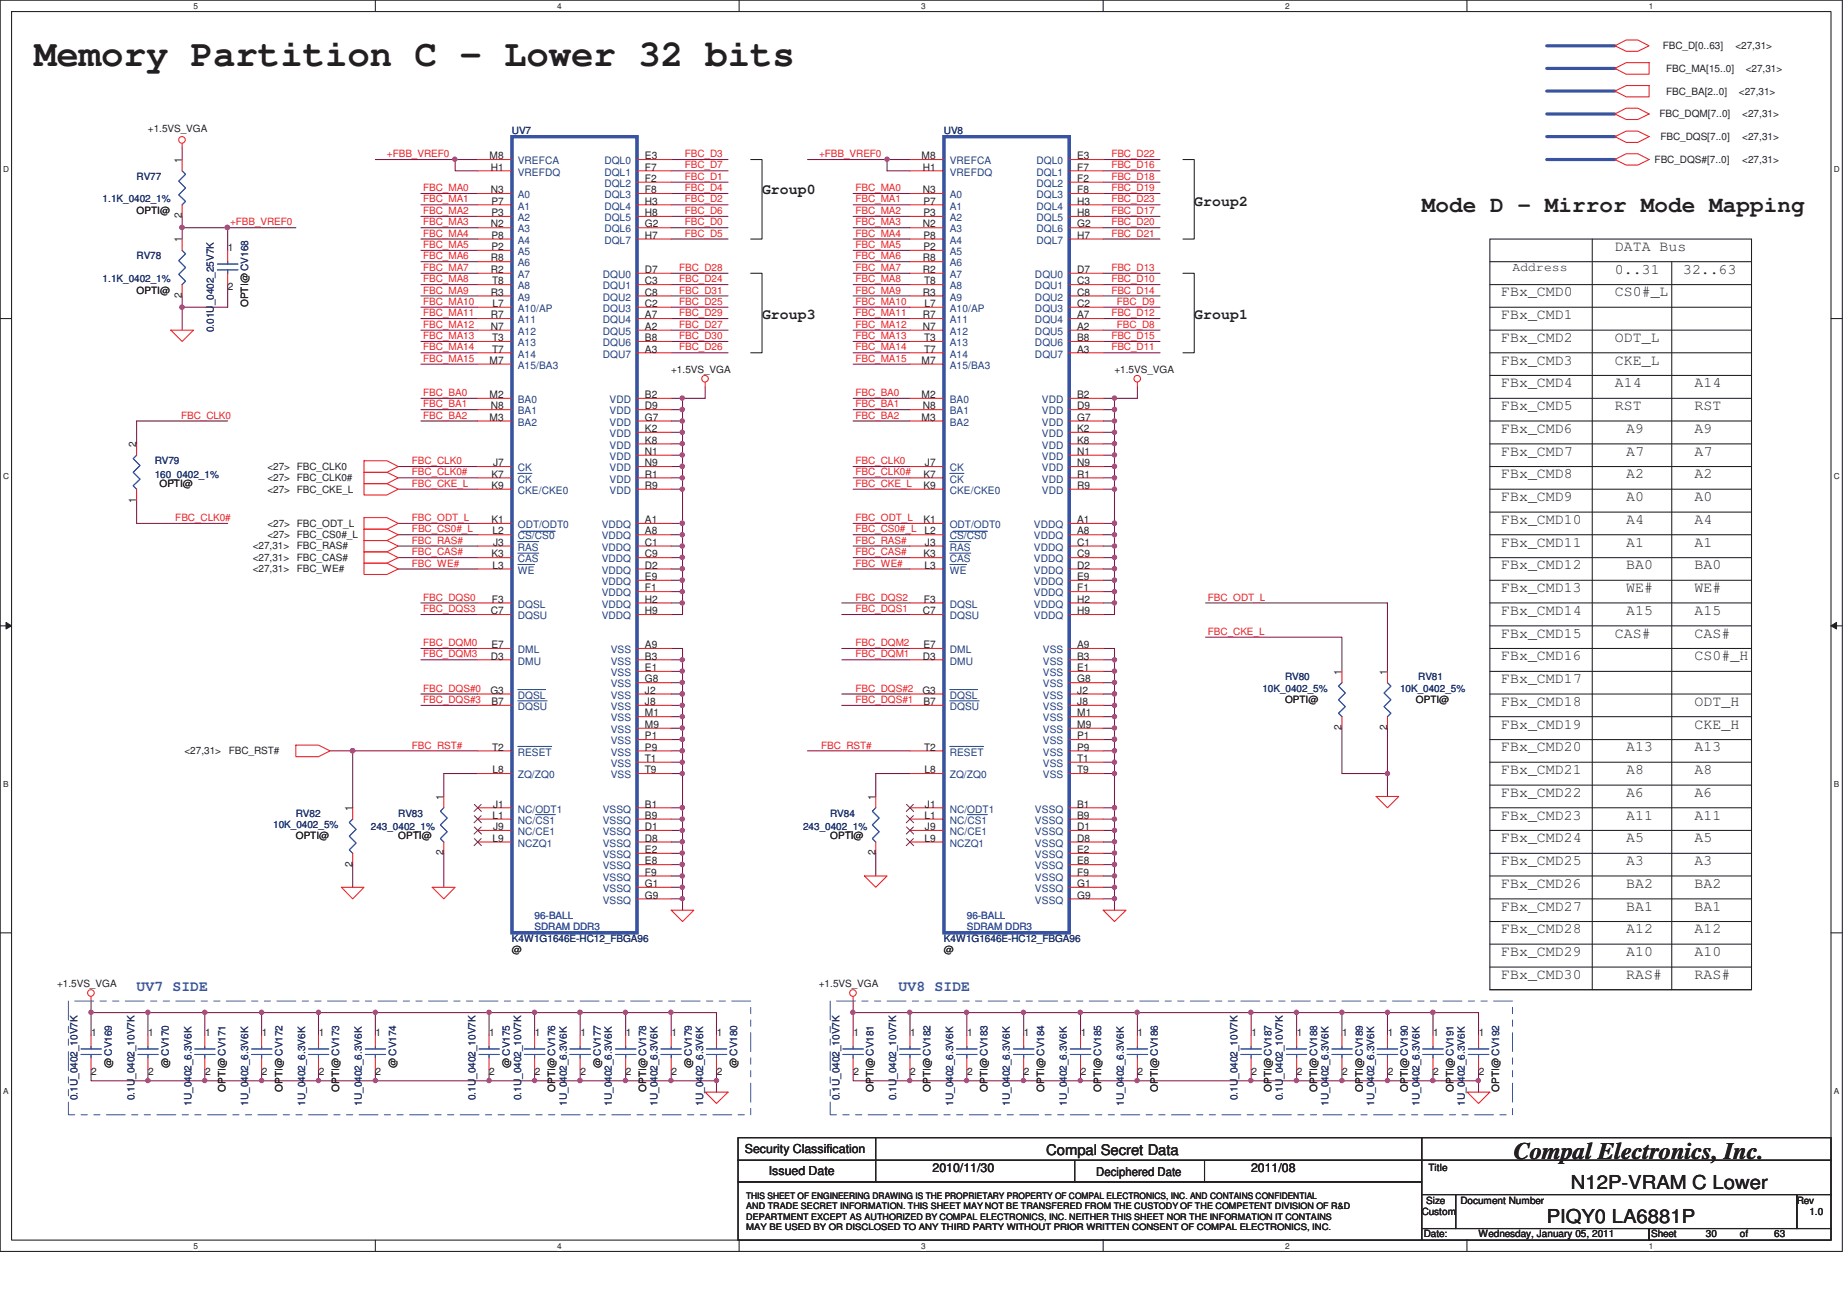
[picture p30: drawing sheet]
<svg xmlns="http://www.w3.org/2000/svg" width="297mm" height="210mm" viewBox="0 0 297 210" stroke-linecap="round" stroke-linejoin="round" font-family="sans-serif">
<defs><g id="words">
<text font-size="6" fill="#231f20" x="5.5" y="10.5">Memory Partition C - Lower 32 bits</text>
<text font-size="3.8" fill="#231f20" x="243.5" y="186.3">Compal Electronics, Inc.</text>
<text font-size="3.6" fill="#231f20" x="228.6" y="34.1">Mode D - Mirror Mode Mapping</text>
<g font-size="3.1" fill="#231f20">
<text x="252.6" y="191.2">N12P-VRAM C Lower</text>
<text x="248.7" y="196.7">PIQY0 LA6881P</text>
</g>
<g font-size="2.4" fill="#231f20">
<text x="122.6" y="31.2">Group0</text>
<text x="192.1" y="33.1">Group2</text>
<text x="259.7" y="40.3">DATA Bus</text>
<text x="241.4" y="47.7">FBx_CMD0</text>
<text x="259.7" y="44">0..31</text>
<text x="259.7" y="47.7">CS0#_L</text>
<text x="270.7" y="44">32..63</text>
<text x="122.6" y="51.3">Group3</text>
<text x="192.1" y="51.3">Group1</text>
<text x="241.4" y="51.3">FBx_CMD1</text>
<text x="241.4" y="55">FBx_CMD2</text>
<text x="241.4" y="58.6">FBx_CMD3</text>
<text x="259.7" y="58.6">CKE_L</text>
<text x="259.7" y="55">ODT_L</text>
<text x="241.4" y="62.3">FBx_CMD4</text>
<text x="241.4" y="66">FBx_CMD5</text>
<text x="259.7" y="62.3">A14</text>
<text x="259.7" y="66">RST</text>
<text x="272.5" y="66">RST</text>
<text x="272.5" y="62.3">A14</text>
<text x="241.4" y="69.6">FBx_CMD6</text>
<text x="261.5" y="69.6">A9</text>
<text x="272.5" y="69.6">A9</text>
<text x="241.4" y="73.3">FBx_CMD7</text>
<text x="241.4" y="76.9">FBx_CMD8</text>
<text x="261.5" y="73.3">A7</text>
<text x="261.5" y="76.9">A2</text>
<text x="272.5" y="76.9">A2</text>
<text x="272.5" y="73.3">A7</text>
<text x="241.4" y="80.6">FBx_CMD9</text>
<text x="261.5" y="80.6">A0</text>
<text x="272.5" y="80.6">A0</text>
<text x="241.4" y="84.2">FBx_CMD10</text>
<text x="241.4" y="87.9">FBx_CMD11</text>
<text x="261.5" y="87.9">A1</text>
<text x="261.5" y="84.2">A4</text>
<text x="272.5" y="84.2">A4</text>
<text x="272.5" y="87.9">A1</text>
<text x="241.4" y="91.6">FBx_CMD12</text>
<text x="241.4" y="95.2">FBx_CMD13</text>
<text x="261.5" y="95.2">WE#</text>
<text x="261.5" y="91.6">BA0</text>
<text x="272.5" y="91.6">BA0</text>
<text x="272.5" y="95.2">WE#</text>
<text x="241.4" y="98.8">FBx_CMD14</text>
<text x="261.5" y="98.8">A15</text>
<text x="272.5" y="98.8">A15</text>
<text x="241.4" y="102.5">FBx_CMD15</text>
<text x="241.4" y="106.2">FBx_CMD16</text>
<text x="259.7" y="102.5">CAS#</text>
<text x="272.5" y="102.5">CAS#</text>
<text x="272.5" y="106.2">CS0#_H</text>
<text x="241.4" y="109.9">FBx_CMD17</text>
<text x="241.4" y="113.5">FBx_CMD18</text>
<text x="272.5" y="113.5">ODT_H</text>
<text x="241.4" y="117.1">FBx_CMD19</text>
<text x="272.5" y="117.1">CKE_H</text>
<text x="241.4" y="120.8">FBx_CMD20</text>
<text x="241.4" y="124.5">FBx_CMD21</text>
<text x="261.5" y="124.5">A8</text>
<text x="261.5" y="120.8">A13</text>
<text x="272.5" y="124.5">A8</text>
<text x="272.5" y="120.8">A13</text>
<text x="241.4" y="128.1">FBx_CMD22</text>
<text x="241.4" y="131.8">FBx_CMD23</text>
<text x="261.5" y="131.8">A11</text>
<text x="261.5" y="128.1">A6</text>
<text x="272.5" y="128.1">A6</text>
<text x="272.5" y="131.8">A11</text>
<text x="241.4" y="135.4">FBx_CMD24</text>
<text x="261.5" y="135.4">A5</text>
<text x="272.5" y="135.4">A5</text>
<text x="241.4" y="139.1">FBx_CMD25</text>
<text x="241.4" y="142.7">FBx_CMD26</text>
<text x="261.5" y="142.7">BA2</text>
<text x="261.5" y="139.1">A3</text>
<text x="272.5" y="139.1">A3</text>
<text x="272.5" y="142.7">BA2</text>
<text x="241.4" y="146.4">FBx_CMD27</text>
<text x="261.5" y="146.4">BA1</text>
<text x="272.5" y="146.4">BA1</text>
<text x="241.4" y="153.7">FBx_CMD29</text>
<text x="241.4" y="150.1">FBx_CMD28</text>
<text x="261.5" y="153.7">A10</text>
<text x="261.5" y="150.1">A12</text>
<text x="272.5" y="150.1">A12</text>
<text x="272.5" y="153.7">A10</text>
<text x="241.4" y="157.4">FBx_CMD30</text>
<text x="261.5" y="157.4">RAS#</text>
<text x="272.5" y="157.4">RAS#</text>
<text x="168.3" y="185.7">Compal Secret Data</text>
</g>
<g font-size="2.4" fill="#3953a4">
<text x="22" y="159.3">UV7 SIDE</text>
<text x="144.5" y="159.3">UV8 SIDE</text>
</g>
<g font-size="2" fill="#231f20">
<text x="243.2" y="43.6">Address</text>
<text x="119.8" y="185.5">Security Classification</text>
<text x="123.7" y="188.9">Issued Date</text>
<text x="150" y="188.4">2010/11/30</text>
<text x="201.2" y="188.4">2011/08</text>
</g>
<text font-size="1.9" fill="#231f20" x="176.3" y="189.1">Deciphered Date</text>
<g font-size="1.7" fill="#231f20">
<text x="29.2" y="26.2" transform="rotate(-90 29.2 26.2)">1</text>
<text x="78.7" y="25.6">M8</text>
<text x="78.9" y="27.4">H1</text>
<text x="103.7" y="25.6">E3</text>
<text x="103.7" y="27.4">F7</text>
<text x="103.7" y="29.2">F2</text>
<text x="148.2" y="25.6">M8</text>
<text x="148.4" y="27.4">H1</text>
<text x="173.2" y="25.6">E3</text>
<text x="173.2" y="27.4">F7</text>
<text x="173.2" y="29.2">F2</text>
<text x="29.2" y="35.1" transform="rotate(-90 29.2 35.1)">2</text>
<text x="78.9" y="31.1">N3</text>
<text x="79" y="34.8">P3</text>
<text x="79" y="32.9">P7</text>
<text x="103.7" y="31.1">F8</text>
<text x="103.7" y="32.9">H3</text>
<text x="103.7" y="34.8">H8</text>
<text x="148.4" y="31.1">N3</text>
<text x="148.5" y="34.8">P3</text>
<text x="148.5" y="32.9">P7</text>
<text x="173.2" y="31.1">F8</text>
<text x="173.2" y="32.9">H3</text>
<text x="173.2" y="34.8">H8</text>
<text x="29.2" y="39" transform="rotate(-90 29.2 39)">1</text>
<text x="36.7" y="40.4">1</text>
<text x="78.9" y="36.6">N2</text>
<text x="79" y="38.4">P8</text>
<text x="79" y="40.2">P2</text>
<text x="103.7" y="36.6">G2</text>
<text x="103.7" y="38.4">H7</text>
<text x="148.4" y="36.6">N2</text>
<text x="148.5" y="38.4">P8</text>
<text x="148.5" y="40.2">P2</text>
<text x="173.2" y="36.6">G2</text>
<text x="173.2" y="38.4">H7</text>
<text x="29.2" y="47.9" transform="rotate(-90 29.2 47.9)">2</text>
<text x="36.7" y="46.7">2</text>
<text x="78.9" y="42">R8</text>
<text x="78.9" y="43.9">R2</text>
<text x="78.9" y="47.5">R3</text>
<text x="79.2" y="45.7">T8</text>
<text x="103.7" y="45.7">C3</text>
<text x="103.7" y="47.5">C8</text>
<text x="103.7" y="43.9">D7</text>
<text x="148.4" y="42">R8</text>
<text x="148.4" y="43.9">R2</text>
<text x="148.4" y="47.5">R3</text>
<text x="148.6" y="45.7">T8</text>
<text x="173.2" y="45.7">C3</text>
<text x="173.2" y="47.5">C8</text>
<text x="173.2" y="43.9">D7</text>
<text x="78.9" y="51.2">R7</text>
<text x="78.9" y="53">N7</text>
<text x="79.2" y="49.4">L7</text>
<text x="103.7" y="49.4">C2</text>
<text x="103.7" y="51.2">A7</text>
<text x="103.7" y="53">A2</text>
<text x="148.4" y="51.2">R7</text>
<text x="148.4" y="53">N7</text>
<text x="148.7" y="49.4">L7</text>
<text x="173.2" y="49.4">C2</text>
<text x="173.2" y="51.2">A7</text>
<text x="173.2" y="53">A2</text>
<text x="78.7" y="58.5">M7</text>
<text x="79.2" y="54.9">T3</text>
<text x="79.2" y="56.7">T7</text>
<text x="103.7" y="54.9">B8</text>
<text x="103.7" y="56.7">A3</text>
<text x="148.2" y="58.5">M7</text>
<text x="148.6" y="54.9">T3</text>
<text x="148.6" y="56.7">T7</text>
<text x="173.2" y="54.9">B8</text>
<text x="173.2" y="56.7">A3</text>
<text x="78.7" y="64">M2</text>
<text x="78.9" y="65.8">N8</text>
<text x="103.7" y="64">B2</text>
<text x="103.7" y="65.8">D9</text>
<text x="148.2" y="64">M2</text>
<text x="148.4" y="65.8">N8</text>
<text x="173.2" y="64">B2</text>
<text x="173.2" y="65.8">D9</text>
<text x="21.9" y="71.9" transform="rotate(-90 21.9 71.9)">2</text>
<text x="78.7" y="67.6">M3</text>
<text x="103.7" y="67.6">G7</text>
<text x="103.7" y="69.5">K2</text>
<text x="103.7" y="71.3">K8</text>
<text x="148.2" y="67.6">M3</text>
<text x="173.2" y="67.6">G7</text>
<text x="173.2" y="69.5">K2</text>
<text x="173.2" y="71.3">K8</text>
<text x="79" y="76.8">K7</text>
<text x="79.3" y="75">J7</text>
<text x="103.7" y="73.1">N1</text>
<text x="103.7" y="75">N9</text>
<text x="103.7" y="76.8">R1</text>
<text x="148.5" y="76.8">K7</text>
<text x="148.8" y="75">J7</text>
<text x="173.2" y="73.1">N1</text>
<text x="173.2" y="75">N9</text>
<text x="173.2" y="76.8">R1</text>
<text x="21.9" y="80.8" transform="rotate(-90 21.9 80.8)">1</text>
<text x="79" y="78.6">K9</text>
<text x="103.7" y="78.6">R9</text>
<text x="148.5" y="78.6">K9</text>
<text x="173.2" y="78.6">R9</text>
<text x="79" y="89.6">K3</text>
<text x="79" y="84.1">K1</text>
<text x="79.2" y="85.9">L2</text>
<text x="79.3" y="87.8">J3</text>
<text x="103.7" y="84.1">A1</text>
<text x="103.7" y="85.9">A8</text>
<text x="103.7" y="87.8">C1</text>
<text x="103.7" y="89.6">C9</text>
<text x="148.5" y="89.6">K3</text>
<text x="148.5" y="84.1">K1</text>
<text x="148.7" y="85.9">L2</text>
<text x="148.8" y="87.8">J3</text>
<text x="173.2" y="84.1">A1</text>
<text x="173.2" y="85.9">A8</text>
<text x="173.2" y="87.8">C1</text>
<text x="173.2" y="89.6">C9</text>
<text x="79.2" y="91.4">L3</text>
<text x="103.7" y="93.3">E9</text>
<text x="103.7" y="95.1">F1</text>
<text x="103.7" y="91.4">D2</text>
<text x="148.7" y="91.4">L3</text>
<text x="173.2" y="93.3">E9</text>
<text x="173.2" y="95.1">F1</text>
<text x="173.2" y="91.4">D2</text>
<text x="78.9" y="98.8">C7</text>
<text x="79.1" y="96.9">F3</text>
<text x="103.7" y="96.9">H2</text>
<text x="103.7" y="98.8">H9</text>
<text x="148.4" y="98.8">C7</text>
<text x="148.6" y="96.9">F3</text>
<text x="173.2" y="96.9">H2</text>
<text x="173.2" y="98.8">H9</text>
<text x="78.9" y="106">D3</text>
<text x="79" y="104.2">E7</text>
<text x="103.7" y="104.2">A9</text>
<text x="103.7" y="107.9">E1</text>
<text x="103.7" y="106">B3</text>
<text x="148.4" y="106">D3</text>
<text x="148.5" y="104.2">E7</text>
<text x="173.2" y="104.2">A9</text>
<text x="173.2" y="107.9">E1</text>
<text x="173.2" y="106">B3</text>
<text x="78.9" y="111.5">G3</text>
<text x="79" y="113.4">B7</text>
<text x="103.7" y="109.7">G8</text>
<text x="103.7" y="111.5">J2</text>
<text x="103.7" y="113.4">J8</text>
<text x="148.3" y="111.5">G3</text>
<text x="148.5" y="113.4">B7</text>
<text x="173.2" y="109.7">G8</text>
<text x="173.2" y="111.5">J2</text>
<text x="173.2" y="113.4">J8</text>
<text x="215.8" y="108.5" transform="rotate(-90 215.8 108.5)">1</text>
<text x="223.1" y="108.5" transform="rotate(-90 223.1 108.5)">1</text>
<text x="103.7" y="115.2">M1</text>
<text x="103.7" y="117">M9</text>
<text x="103.7" y="118.9">P1</text>
<text x="173.2" y="115.2">M1</text>
<text x="173.2" y="117">M9</text>
<text x="173.2" y="118.9">P1</text>
<text x="215.8" y="117.4" transform="rotate(-90 215.8 117.4)">2</text>
<text x="223.1" y="117.4" transform="rotate(-90 223.1 117.4)">2</text>
<text x="79.2" y="120.7">T2</text>
<text x="79.2" y="124.3">L8</text>
<text x="103.7" y="120.7">P9</text>
<text x="103.7" y="122.5">T1</text>
<text x="103.7" y="124.3">T9</text>
<text x="148.6" y="120.7">T2</text>
<text x="148.7" y="124.3">L8</text>
<text x="173.2" y="120.7">P9</text>
<text x="173.2" y="122.5">T1</text>
<text x="173.2" y="124.3">T9</text>
<text x="56.7" y="130.4" transform="rotate(-90 56.7 130.4)">1</text>
<text x="71.3" y="128.6" transform="rotate(-90 71.3 128.6)">1</text>
<text x="79.2" y="131.7">L1</text>
<text x="79.3" y="129.8">J1</text>
<text x="103.7" y="129.8">B1</text>
<text x="103.7" y="131.7">B9</text>
<text x="140.8" y="128.6" transform="rotate(-90 140.8 128.6)">1</text>
<text x="148.7" y="131.7">L1</text>
<text x="148.8" y="129.8">J1</text>
<text x="173.2" y="129.8">B1</text>
<text x="173.2" y="131.7">B9</text>
<text x="71.3" y="137.5" transform="rotate(-90 71.3 137.5)">2</text>
<text x="79.2" y="135.3">L9</text>
<text x="79.3" y="133.5">J9</text>
<text x="103.7" y="133.5">D1</text>
<text x="103.7" y="135.3">D8</text>
<text x="103.7" y="137.2">E2</text>
<text x="140.8" y="137.5" transform="rotate(-90 140.8 137.5)">2</text>
<text x="148.7" y="135.3">L9</text>
<text x="148.8" y="133.5">J9</text>
<text x="173.2" y="133.5">D1</text>
<text x="173.2" y="135.3">D8</text>
<text x="173.2" y="137.2">E2</text>
<text x="56.7" y="139.4" transform="rotate(-90 56.7 139.4)">2</text>
<text x="103.7" y="139">E8</text>
<text x="103.7" y="140.8">F9</text>
<text x="103.7" y="142.6">G1</text>
<text x="173.2" y="139">E8</text>
<text x="173.2" y="140.8">F9</text>
<text x="173.2" y="142.6">G1</text>
<text x="103.7" y="144.5">G9</text>
<text x="173.2" y="144.5">G9</text>
<text x="14.7" y="166.6">1</text>
<text x="23.8" y="166.6">1</text>
<text x="33" y="166.6">1</text>
<text x="42.1" y="166.6">1</text>
<text x="51.3" y="166.6">1</text>
<text x="60.4" y="166.6">1</text>
<text x="78.7" y="166.6">1</text>
<text x="86" y="166.6">1</text>
<text x="93.3" y="166.6">1</text>
<text x="100.7" y="166.6">1</text>
<text x="108" y="166.6">1</text>
<text x="115.3" y="166.6">1</text>
<text x="137.2" y="166.6">1</text>
<text x="146.4" y="166.6">1</text>
<text x="155.5" y="166.6">1</text>
<text x="164.7" y="166.6">1</text>
<text x="173.8" y="166.6">1</text>
<text x="183" y="166.6">1</text>
<text x="201.2" y="166.6">1</text>
<text x="208.6" y="166.6">1</text>
<text x="215.9" y="166.6">1</text>
<text x="223.2" y="166.6">1</text>
<text x="230.5" y="166.6">1</text>
<text x="237.8" y="166.6">1</text>
<text x="14.7" y="172.8">2</text>
<text x="23.8" y="172.8">2</text>
<text x="33" y="172.8">2</text>
<text x="42.1" y="172.8">2</text>
<text x="51.3" y="172.8">2</text>
<text x="60.4" y="172.8">2</text>
<text x="78.7" y="172.8">2</text>
<text x="86" y="172.8">2</text>
<text x="93.3" y="172.8">2</text>
<text x="100.7" y="172.8">2</text>
<text x="108" y="172.8">2</text>
<text x="115.3" y="172.8">2</text>
<text x="137.2" y="172.8">2</text>
<text x="146.4" y="172.8">2</text>
<text x="155.5" y="172.8">2</text>
<text x="164.7" y="172.8">2</text>
<text x="173.8" y="172.8">2</text>
<text x="183" y="172.8">2</text>
<text x="201.2" y="172.8">2</text>
<text x="208.6" y="172.8">2</text>
<text x="215.9" y="172.8">2</text>
<text x="223.2" y="172.8">2</text>
<text x="230.5" y="172.8">2</text>
<text x="237.8" y="172.8">2</text>
</g>
<g font-size="1.7" fill="#1d437e">
<text x="83.3" y="26.4">VREFCA</text>
<text x="83.3" y="28.2">VREFDQ</text>
<text x="97.2" y="26.4">DQL0</text>
<text x="97.2" y="28.2">DQL1</text>
<text x="152.7" y="26.4">VREFCA</text>
<text x="152.7" y="28.2">VREFDQ</text>
<text x="166.7" y="26.4">DQL0</text>
<text x="166.7" y="28.2">DQL1</text>
<text x="83.3" y="35.6">A2</text>
<text x="83.3" y="31.9">A0</text>
<text x="83.3" y="33.7">A1</text>
<text x="97.2" y="30.1">DQL2</text>
<text x="97.2" y="31.9">DQL3</text>
<text x="97.2" y="33.7">DQL4</text>
<text x="97.2" y="35.6">DQL5</text>
<text x="152.7" y="35.6">A2</text>
<text x="152.7" y="31.9">A0</text>
<text x="152.7" y="33.7">A1</text>
<text x="166.7" y="30.1">DQL2</text>
<text x="166.7" y="31.9">DQL3</text>
<text x="166.7" y="33.7">DQL4</text>
<text x="166.7" y="35.6">DQL5</text>
<text x="83.3" y="37.4">A3</text>
<text x="83.3" y="39.2">A4</text>
<text x="83.3" y="41">A5</text>
<text x="97.2" y="37.4">DQL6</text>
<text x="97.2" y="39.2">DQL7</text>
<text x="152.7" y="37.4">A3</text>
<text x="152.7" y="39.2">A4</text>
<text x="152.7" y="41">A5</text>
<text x="166.7" y="37.4">DQL6</text>
<text x="166.7" y="39.2">DQL7</text>
<text x="83.3" y="42.8">A6</text>
<text x="83.3" y="44.7">A7</text>
<text x="83.3" y="46.5">A8</text>
<text x="96.9" y="46.5">DQU1</text>
<text x="96.9" y="44.7">DQU0</text>
<text x="152.7" y="42.8">A6</text>
<text x="152.7" y="44.7">A7</text>
<text x="152.7" y="46.5">A8</text>
<text x="166.5" y="46.5">DQU1</text>
<text x="166.5" y="44.7">DQU0</text>
<text x="83.3" y="48.3">A9</text>
<text x="83.3" y="50.2">A10/AP</text>
<text x="83.3" y="52">A11</text>
<text x="83.3" y="53.8">A12</text>
<text x="96.9" y="48.3">DQU2</text>
<text x="96.9" y="50.2">DQU3</text>
<text x="96.9" y="52">DQU4</text>
<text x="96.9" y="53.8">DQU5</text>
<text x="152.7" y="48.3">A9</text>
<text x="152.7" y="50.2">A10/AP</text>
<text x="152.7" y="52">A11</text>
<text x="152.7" y="53.8">A12</text>
<text x="166.5" y="48.3">DQU2</text>
<text x="166.5" y="50.2">DQU3</text>
<text x="166.5" y="52">DQU4</text>
<text x="166.5" y="53.8">DQU5</text>
<text x="83.3" y="55.7">A13</text>
<text x="83.3" y="57.5">A14</text>
<text x="83.3" y="59.3">A15/BA3</text>
<text x="96.9" y="55.7">DQU6</text>
<text x="96.9" y="57.5">DQU7</text>
<text x="152.7" y="55.7">A13</text>
<text x="152.7" y="57.5">A14</text>
<text x="152.7" y="59.3">A15/BA3</text>
<text x="166.5" y="55.7">DQU6</text>
<text x="166.5" y="57.5">DQU7</text>
<text x="83.3" y="64.8">BA0</text>
<text x="98" y="64.8">VDD</text>
<text x="152.7" y="64.8">BA0</text>
<text x="167.6" y="64.8">VDD</text>
<text x="83.3" y="66.6">BA1</text>
<text x="83.3" y="68.4">BA2</text>
<text x="98" y="66.6">VDD</text>
<text x="98" y="68.4">VDD</text>
<text x="98" y="70.3">VDD</text>
<text x="152.7" y="66.6">BA1</text>
<text x="152.7" y="68.4">BA2</text>
<text x="167.6" y="66.6">VDD</text>
<text x="167.6" y="68.4">VDD</text>
<text x="167.6" y="70.3">VDD</text>
<text x="83.3" y="75.8">CK</text>
<text x="83.3" y="77.6">CK</text>
<text x="98" y="72.1">VDD</text>
<text x="98" y="74">VDD</text>
<text x="98" y="75.8">VDD</text>
<text x="98" y="77.6">VDD</text>
<text x="152.7" y="75.8">CK</text>
<text x="152.7" y="77.6">CK</text>
<text x="167.6" y="72.1">VDD</text>
<text x="167.6" y="74">VDD</text>
<text x="167.6" y="75.8">VDD</text>
<text x="167.6" y="77.6">VDD</text>
<text x="83.3" y="79.4">CKE/CKE0</text>
<text x="98" y="79.4">VDD</text>
<text x="152.7" y="79.4">CKE/CKE0</text>
<text x="167.6" y="79.4">VDD</text>
<text x="83.3" y="88.6">RAS</text>
<text x="83.3" y="86.7">CS/CS0</text>
<text x="83.3" y="84.9">ODT/ODT0</text>
<text x="96.8" y="84.9">VDDQ</text>
<text x="96.8" y="86.7">VDDQ</text>
<text x="96.8" y="88.6">VDDQ</text>
<text x="152.7" y="88.6">RAS</text>
<text x="152.7" y="86.7">CS/CS0</text>
<text x="152.7" y="84.9">ODT/ODT0</text>
<text x="166.3" y="84.9">VDDQ</text>
<text x="166.3" y="86.7">VDDQ</text>
<text x="166.3" y="88.6">VDDQ</text>
<text x="83.3" y="92.2">WE</text>
<text x="83.3" y="90.4">CAS</text>
<text x="96.8" y="90.4">VDDQ</text>
<text x="96.8" y="94.1">VDDQ</text>
<text x="96.8" y="95.9">VDDQ</text>
<text x="96.8" y="92.2">VDDQ</text>
<text x="152.7" y="92.2">WE</text>
<text x="152.7" y="90.4">CAS</text>
<text x="166.3" y="90.4">VDDQ</text>
<text x="166.3" y="94.1">VDDQ</text>
<text x="166.3" y="95.9">VDDQ</text>
<text x="166.3" y="92.2">VDDQ</text>
<text x="83.3" y="97.7">DQSL</text>
<text x="83.3" y="99.6">DQSU</text>
<text x="96.8" y="97.7">VDDQ</text>
<text x="96.8" y="99.6">VDDQ</text>
<text x="152.7" y="97.7">DQSL</text>
<text x="152.7" y="99.6">DQSU</text>
<text x="166.3" y="97.7">VDDQ</text>
<text x="166.3" y="99.6">VDDQ</text>
<text x="83.3" y="106.8">DMU</text>
<text x="83.3" y="105">DML</text>
<text x="98.2" y="105">VSS</text>
<text x="98.2" y="106.8">VSS</text>
<text x="152.7" y="106.8">DMU</text>
<text x="152.7" y="105">DML</text>
<text x="167.7" y="105">VSS</text>
<text x="167.7" y="106.8">VSS</text>
<text x="83.3" y="112.3">DQSL</text>
<text x="98.2" y="108.7">VSS</text>
<text x="98.2" y="110.5">VSS</text>
<text x="98.2" y="112.3">VSS</text>
<text x="152.7" y="112.3">DQSL</text>
<text x="167.7" y="108.7">VSS</text>
<text x="167.7" y="110.5">VSS</text>
<text x="167.7" y="112.3">VSS</text>
<text x="83.3" y="114.2">DQSU</text>
<text x="98.2" y="114.2">VSS</text>
<text x="98.2" y="116">VSS</text>
<text x="98.2" y="117.9">VSS</text>
<text x="98.2" y="119.7">VSS</text>
<text x="152.7" y="114.2">DQSU</text>
<text x="167.7" y="114.2">VSS</text>
<text x="167.7" y="116">VSS</text>
<text x="167.7" y="117.9">VSS</text>
<text x="167.7" y="119.7">VSS</text>
<text x="83.3" y="125.1">ZQ/ZQ0</text>
<text x="83.3" y="121.5">RESET</text>
<text x="98.2" y="121.5">VSS</text>
<text x="98.2" y="123.3">VSS</text>
<text x="98.2" y="125.1">VSS</text>
<text x="152.7" y="125.1">ZQ/ZQ0</text>
<text x="152.7" y="121.5">RESET</text>
<text x="167.7" y="121.5">VSS</text>
<text x="167.7" y="123.3">VSS</text>
<text x="167.7" y="125.1">VSS</text>
<text x="83.3" y="130.6">NC/ODT1</text>
<text x="96.9" y="130.6">VSSQ</text>
<text x="152.7" y="130.6">NC/ODT1</text>
<text x="166.5" y="130.6">VSSQ</text>
<text x="83.3" y="132.5">NC/CS1</text>
<text x="83.3" y="134.3">NC/CE1</text>
<text x="83.3" y="136.1">NCZQ1</text>
<text x="96.9" y="134.3">VSSQ</text>
<text x="96.9" y="132.5">VSSQ</text>
<text x="96.9" y="136.1">VSSQ</text>
<text x="96.9" y="138">VSSQ</text>
<text x="152.7" y="132.5">NC/CS1</text>
<text x="152.7" y="134.3">NC/CE1</text>
<text x="152.7" y="136.1">NCZQ1</text>
<text x="166.5" y="134.3">VSSQ</text>
<text x="166.5" y="132.5">VSSQ</text>
<text x="166.5" y="136.1">VSSQ</text>
<text x="166.5" y="138">VSSQ</text>
<text x="96.9" y="139.8">VSSQ</text>
<text x="96.9" y="141.6">VSSQ</text>
<text x="96.9" y="143.4">VSSQ</text>
<text x="166.5" y="139.8">VSSQ</text>
<text x="166.5" y="141.6">VSSQ</text>
<text x="166.5" y="143.4">VSSQ</text>
<text x="96.9" y="145.3">VSSQ</text>
<text x="166.5" y="145.3">VSSQ</text>
</g>
<g font-size="1.6" fill="#231f20">
<text x="267.4" y="7.9">FBC_D[0..63]</text>
<text x="268" y="11.5">FBC_MA[15..0]</text>
<text x="279.1" y="7.9">&lt;27,31&gt;</text>
<text x="280.8" y="11.5">&lt;27,31&gt;</text>
<text x="268" y="15.2">FBC_BA[2..0]</text>
<text x="279.7" y="15.2">&lt;27,31&gt;</text>
<text x="23.8" y="21.2">+1.5VS_VGA</text>
<text x="266.9" y="18.8">FBC_DQM[7..0]</text>
<text x="267" y="22.5">FBC_DQS[7..0]</text>
<text x="280.2" y="18.8">&lt;27,31&gt;</text>
<text x="280.2" y="22.5">&lt;27,31&gt;</text>
<text x="266.1" y="26.2">FBC_DQS#[7..0]</text>
<text x="280.2" y="26.2">&lt;27,31&gt;</text>
<text x="22" y="34.4">OPTI@</text>
<text x="22" y="47.2">OPTI@</text>
<text x="39.9" y="49.4" transform="rotate(-90 39.9 49.4)">OPTI@ CV168</text>
<text x="107.9" y="60">+1.5VS_VGA</text>
<text x="179.2" y="60">+1.5VS_VGA</text>
<text x="43" y="77.4">&lt;27&gt; FBC_CLK0#</text>
<text x="43" y="75.5">&lt;27&gt; FBC_CLK0</text>
<text x="25.7" y="78.3">OPTI@</text>
<text x="43" y="79.2">&lt;27&gt; FBC_CKE_L</text>
<text x="40.6" y="88.3">&lt;27,31&gt;</text>
<text x="43" y="84.7">&lt;27&gt; FBC_ODT_L</text>
<text x="43" y="86.5">&lt;27&gt; FBC_CS0#_L</text>
<text x="47.7" y="88.3">FBC_RAS#</text>
<text x="40.6" y="90.2">&lt;27,31&gt;</text>
<text x="40.6" y="92">&lt;27,31&gt;</text>
<text x="47.7" y="90.2">FBC_CAS#</text>
<text x="47.7" y="92">FBC_WE#</text>
<text x="206.7" y="113">OPTI@</text>
<text x="227.7" y="113">OPTI@</text>
<text x="29.7" y="121.2">&lt;27,31&gt;</text>
<text x="36.8" y="121.2">FBC_RST#</text>
<text x="47.6" y="135">OPTI@</text>
<text x="64" y="135">OPTI@</text>
<text x="133.5" y="135">OPTI@</text>
<text x="82.3" y="153.2">@</text>
<text x="151.8" y="153.2">@</text>
<text x="9.2" y="158.7">+1.5VS_VGA</text>
<text x="131.7" y="158.7">+1.5VS_VGA</text>
<text x="18" y="171.7" transform="rotate(-90 18 171.7)">@ CV169</text>
<text x="27.1" y="171.7" transform="rotate(-90 27.1 171.7)">@ CV170</text>
<text x="63.7" y="171.7" transform="rotate(-90 63.7 171.7)">@ CV174</text>
<text x="82" y="171.7" transform="rotate(-90 82 171.7)">@ CV175</text>
<text x="96.6" y="171.7" transform="rotate(-90 96.6 171.7)">@ CV177</text>
<text x="111.2" y="171.7" transform="rotate(-90 111.2 171.7)">@ CV179</text>
<text x="118.6" y="171.7" transform="rotate(-90 118.6 171.7)">@ CV180</text>
<text x="36.3" y="175.6" transform="rotate(-90 36.3 175.6)">OPTI@ CV171</text>
<text x="45.4" y="175.6" transform="rotate(-90 45.4 175.6)">OPTI@ CV172</text>
<text x="54.6" y="175.6" transform="rotate(-90 54.6 175.6)">OPTI@ CV173</text>
<text x="89.3" y="175.6" transform="rotate(-90 89.3 175.6)">OPTI@ CV176</text>
<text x="103.9" y="175.6" transform="rotate(-90 103.9 175.6)">OPTI@ CV178</text>
<text x="140.5" y="175.6" transform="rotate(-90 140.5 175.6)">OPTI@ CV181</text>
<text x="149.6" y="175.6" transform="rotate(-90 149.6 175.6)">OPTI@ CV182</text>
<text x="158.8" y="175.6" transform="rotate(-90 158.8 175.6)">OPTI@ CV183</text>
<text x="167.9" y="175.6" transform="rotate(-90 167.9 175.6)">OPTI@ CV184</text>
<text x="177.1" y="175.6" transform="rotate(-90 177.1 175.6)">OPTI@ CV185</text>
<text x="186.2" y="175.6" transform="rotate(-90 186.2 175.6)">OPTI@ CV186</text>
<text x="204.5" y="175.6" transform="rotate(-90 204.5 175.6)">OPTI@ CV187</text>
<text x="211.8" y="175.6" transform="rotate(-90 211.8 175.6)">OPTI@ CV188</text>
<text x="219.2" y="175.6" transform="rotate(-90 219.2 175.6)">OPTI@ CV189</text>
<text x="226.4" y="175.6" transform="rotate(-90 226.4 175.6)">OPTI@ CV190</text>
<text x="233.8" y="175.6" transform="rotate(-90 233.8 175.6)">OPTI@ CV191</text>
<text x="241.1" y="175.6" transform="rotate(-90 241.1 175.6)">OPTI@ CV192</text>
<text x="229.7" y="188.2">Title</text>
<text x="228.6" y="195.3">Custom</text>
<text x="229.4" y="193.5">Size</text>
<text x="234.9" y="193.5">Document Number</text>
<text x="289" y="193.5">Rev</text>
<text x="291" y="195.3">1.0</text>
<text x="229" y="199">Date:</text>
<text x="237.8" y="199">Wednesday, January 05, 2011</text>
<text x="265.6" y="199">Sheet</text>
<text x="274.4" y="199">30</text>
<text x="279.8" y="199">of</text>
<text x="285.3" y="199">63</text>
</g>
<g font-size="1.6" fill="#282973">
<text x="82.3" y="21.6">UV7</text>
<text x="151.8" y="21.6">UV8</text>
<text x="22" y="28.9">RV77</text>
<text x="16.5" y="32.6">1.1K_0402_1%</text>
<text x="22" y="41.7">RV78</text>
<text x="16.5" y="45.4">1.1K_0402_1%</text>
<text x="34.4" y="53.4" transform="rotate(-90 34.4 53.4)">0.01U_0402_25V7K</text>
<text x="24.9" y="74.6">RV79</text>
<text x="24.9" y="76.8">160_0402_1%</text>
<text x="203" y="111.2">10K_0402_5%</text>
<text x="206.7" y="109.4">RV80</text>
<text x="225.2" y="111.2">10K_0402_5%</text>
<text x="228.1" y="109.4">RV81</text>
<text x="47.6" y="131.3">RV82</text>
<text x="64" y="131.3">RV83</text>
<text x="133.5" y="131.3">RV84</text>
<text x="43.9" y="133.1">10K_0402_5%</text>
<text x="59.6" y="133.5">243_0402_1%</text>
<text x="129.2" y="133.5">243_0402_1%</text>
<text x="82.3" y="151.4">K4W1G1646E-HC12_FBGA96</text>
<text x="151.8" y="151.4">K4W1G1646E-HC12_FBGA96</text>
<text x="12.5" y="176.9" transform="rotate(-90 12.5 176.9)">0.1U_0402_10V7K</text>
<text x="21.6" y="176.9" transform="rotate(-90 21.6 176.9)">0.1U_0402_10V7K</text>
<text x="30.8" y="177.8" transform="rotate(-90 30.8 177.8)">1U_0402_6.3V6K</text>
<text x="39.9" y="177.8" transform="rotate(-90 39.9 177.8)">1U_0402_6.3V6K</text>
<text x="49.1" y="177.8" transform="rotate(-90 49.1 177.8)">1U_0402_6.3V6K</text>
<text x="58.2" y="177.8" transform="rotate(-90 58.2 177.8)">1U_0402_6.3V6K</text>
<text x="76.5" y="176.9" transform="rotate(-90 76.5 176.9)">0.1U_0402_10V7K</text>
<text x="83.8" y="176.9" transform="rotate(-90 83.8 176.9)">0.1U_0402_10V7K</text>
<text x="91.1" y="177.8" transform="rotate(-90 91.1 177.8)">1U_0402_6.3V6K</text>
<text x="98.4" y="177.8" transform="rotate(-90 98.4 177.8)">1U_0402_6.3V6K</text>
<text x="105.7" y="177.8" transform="rotate(-90 105.7 177.8)">1U_0402_6.3V6K</text>
<text x="113.1" y="177.8" transform="rotate(-90 113.1 177.8)">1U_0402_6.3V6K</text>
<text x="135" y="176.9" transform="rotate(-90 135 176.9)">0.1U_0402_10V7K</text>
<text x="144.1" y="176.9" transform="rotate(-90 144.1 176.9)">0.1U_0402_10V7K</text>
<text x="153.3" y="177.8" transform="rotate(-90 153.3 177.8)">1U_0402_6.3V6K</text>
<text x="162.4" y="177.8" transform="rotate(-90 162.4 177.8)">1U_0402_6.3V6K</text>
<text x="171.6" y="177.8" transform="rotate(-90 171.6 177.8)">1U_0402_6.3V6K</text>
<text x="180.7" y="177.8" transform="rotate(-90 180.7 177.8)">1U_0402_6.3V6K</text>
<text x="199" y="176.9" transform="rotate(-90 199 176.9)">0.1U_0402_10V7K</text>
<text x="206.3" y="176.9" transform="rotate(-90 206.3 176.9)">0.1U_0402_10V7K</text>
<text x="213.7" y="177.8" transform="rotate(-90 213.7 177.8)">1U_0402_6.3V6K</text>
<text x="221" y="177.8" transform="rotate(-90 221 177.8)">1U_0402_6.3V6K</text>
<text x="228.3" y="177.8" transform="rotate(-90 228.3 177.8)">1U_0402_6.3V6K</text>
<text x="235.6" y="177.8" transform="rotate(-90 235.6 177.8)">1U_0402_6.3V6K</text>
</g>
<g font-size="1.6" fill="#ed2024">
<text x="62.2" y="25.3">+FBB_VREF0</text>
<text x="110.1" y="27.1">FBC_D7</text>
<text x="110.1" y="25.3">FBC_D3</text>
<text x="110.1" y="28.9">FBC_D1</text>
<text x="131.7" y="25.3">+FBB_VREF0</text>
<text x="178.7" y="28.9">FBC_D18</text>
<text x="178.7" y="27.1">FBC_D16</text>
<text x="178.7" y="25.3">FBC_D22</text>
<text x="68.1" y="30.7">FBC_MA0</text>
<text x="68.1" y="32.6">FBC_MA1</text>
<text x="68.1" y="34.4">FBC_MA2</text>
<text x="110.1" y="32.6">FBC_D2</text>
<text x="110.1" y="30.7">FBC_D4</text>
<text x="110.1" y="34.4">FBC_D6</text>
<text x="137.6" y="30.7">FBC_MA0</text>
<text x="137.6" y="32.6">FBC_MA1</text>
<text x="137.6" y="34.4">FBC_MA2</text>
<text x="178.7" y="30.7">FBC_D19</text>
<text x="178.7" y="32.6">FBC_D23</text>
<text x="178.7" y="34.4">FBC_D17</text>
<text x="37" y="36.2">+FBB_VREF0</text>
<text x="68.1" y="38.1">FBC_MA4</text>
<text x="68.1" y="39.9">FBC_MA5</text>
<text x="68.1" y="41.7">FBC_MA6</text>
<text x="68.1" y="36.2">FBC_MA3</text>
<text x="110.1" y="38.1">FBC_D5</text>
<text x="110.1" y="36.2">FBC_D0</text>
<text x="137.6" y="38.1">FBC_MA4</text>
<text x="137.6" y="39.9">FBC_MA5</text>
<text x="137.6" y="41.7">FBC_MA6</text>
<text x="137.6" y="36.2">FBC_MA3</text>
<text x="178.7" y="36.2">FBC_D20</text>
<text x="178.7" y="38.1">FBC_D21</text>
<text x="68.1" y="47.2">FBC_MA9</text>
<text x="68.1" y="43.6">FBC_MA7</text>
<text x="68.1" y="45.4">FBC_MA8</text>
<text x="109.2" y="45.4">FBC_D24</text>
<text x="109.2" y="47.2">FBC_D31</text>
<text x="109.2" y="43.6">FBC_D28</text>
<text x="137.6" y="47.2">FBC_MA9</text>
<text x="137.6" y="43.6">FBC_MA7</text>
<text x="137.6" y="45.4">FBC_MA8</text>
<text x="178.7" y="47.2">FBC_D14</text>
<text x="178.7" y="43.6">FBC_D13</text>
<text x="178.7" y="45.4">FBC_D10</text>
<text x="68.1" y="52.7">FBC_MA12</text>
<text x="68.1" y="50.8">FBC_MA11</text>
<text x="68.1" y="49">FBC_MA10</text>
<text x="109.2" y="50.8">FBC_D29</text>
<text x="109.2" y="49">FBC_D25</text>
<text x="109.2" y="52.7">FBC_D27</text>
<text x="137.6" y="49">FBC_MA10</text>
<text x="137.6" y="50.8">FBC_MA11</text>
<text x="137.6" y="52.7">FBC_MA12</text>
<text x="178.7" y="50.8">FBC_D12</text>
<text x="179.6" y="49">FBC_D9</text>
<text x="179.6" y="52.7">FBC_D8</text>
<text x="68.1" y="58.2">FBC_MA15</text>
<text x="68.1" y="56.3">FBC_MA14</text>
<text x="68.1" y="54.5">FBC_MA13</text>
<text x="109.2" y="56.3">FBC_D26</text>
<text x="109.2" y="54.5">FBC_D30</text>
<text x="137.6" y="58.2">FBC_MA15</text>
<text x="137.6" y="54.5">FBC_MA13</text>
<text x="137.6" y="56.3">FBC_MA14</text>
<text x="178.7" y="56.3">FBC_D11</text>
<text x="178.7" y="54.5">FBC_D15</text>
<text x="68.1" y="63.7">FBC_BA0</text>
<text x="68.1" y="65.5">FBC_BA1</text>
<text x="137.6" y="63.7">FBC_BA0</text>
<text x="137.6" y="65.5">FBC_BA1</text>
<text x="29.1" y="67.3">FBC_CLK0</text>
<text x="68.1" y="67.3">FBC_BA2</text>
<text x="137.6" y="67.3">FBC_BA2</text>
<text x="66.2" y="74.6">FBC_CLK0</text>
<text x="66.2" y="76.5">FBC_CLK0#</text>
<text x="137.6" y="74.6">FBC_CLK0</text>
<text x="137.6" y="76.5">FBC_CLK0#</text>
<text x="28.2" y="83.8">FBC_CLK0#</text>
<text x="66.2" y="83.8">FBC_ODT_L</text>
<text x="66.2" y="78.3">FBC_CKE_L</text>
<text x="137.6" y="78.3">FBC_CKE_L</text>
<text x="137.6" y="83.8">FBC_ODT_L</text>
<text x="66.2" y="85.6">FBC_CS0#_L</text>
<text x="66.2" y="89.3">FBC_CAS#</text>
<text x="66.2" y="87.4">FBC_RAS#</text>
<text x="137.6" y="89.3">FBC_CAS#</text>
<text x="137.6" y="85.6">FBC_CS0#_L</text>
<text x="137.6" y="87.4">FBC_RAS#</text>
<text x="66.2" y="91.1">FBC_WE#</text>
<text x="137.6" y="91.1">FBC_WE#</text>
<text x="68.1" y="96.6">FBC_DQS0</text>
<text x="68.1" y="98.4">FBC_DQS3</text>
<text x="137.6" y="98.4">FBC_DQS1</text>
<text x="137.6" y="96.6">FBC_DQS2</text>
<text x="194.3" y="96.6">FBC_ODT_L</text>
<text x="68.1" y="103.9">FBC_DQM0</text>
<text x="68.1" y="105.7">FBC_DQM3</text>
<text x="137.6" y="103.9">FBC_DQM2</text>
<text x="137.6" y="105.7">FBC_DQM1</text>
<text x="194.3" y="102.1">FBC_CKE_L</text>
<text x="68.1" y="111.2">FBC_DQS#0</text>
<text x="68.1" y="113">FBC_DQS#3</text>
<text x="137.6" y="113">FBC_DQS#1</text>
<text x="137.6" y="111.2">FBC_DQS#2</text>
<text x="66.2" y="120.4">FBC_RST#</text>
<text x="132.1" y="120.4">FBC_RST#</text>
</g>
<g font-size="1.6" fill="#3953a4">
<text x="86" y="147.8">96-BALL</text>
<text x="86" y="149.6">SDRAM DDR3</text>
<text x="155.5" y="147.8">96-BALL</text>
<text x="155.5" y="149.6">SDRAM DDR3</text>
</g>
<g font-size="1.4" fill="#231f20">
<text x="120" y="192.7">THIS SHEET OF ENGINEERING DRAWING IS THE PROPRIETARY PROPERTY OF COMPAL ELECTRONICS, INC. AND CONTAINS CONFIDENTIAL</text>
<text x="120" y="194.4">AND TRADE SECRET INFORMATION. THIS SHEET MAY NOT BE TRANSFERED FROM THE CUSTODY OF THE COMPETENT DIVISION OF R&amp;D</text>
<text x="120" y="196.1">DEPARTMENT EXCEPT AS AUTHORIZED BY COMPAL ELECTRONICS, INC. NEITHER THIS SHEET NOR THE INFORMATION IT CONTAINS</text>
<text x="120" y="197.8">MAY BE USED BY OR DISCLOSED TO ANY THIRD PARTY WITHOUT PRIOR WRITTEN CONSENT OF COMPAL ELECTRONICS, INC.</text>
</g>
<g font-size="1.3" fill="#231f20">
<text x="31.1" y="1.4">5</text>
<text x="89.6" y="1.4">4</text>
<text x="148.1" y="1.4">3</text>
<text x="206.7" y="1.4">2</text>
<text x="265.2" y="1.4">1</text>
<text x=".5" y="27.7">D</text>
<text x="294.9" y="27.7">D</text>
<text x=".5" y="77.1">C</text>
<text x="294.9" y="77.1">C</text>
<text x=".5" y="126.5">B</text>
<text x="294.9" y="126.5">B</text>
<text x=".5" y="175.8">A</text>
<text x="294.9" y="175.8">A</text>
<text x="31.1" y="200.8">5</text>
<text x="89.6" y="200.8">4</text>
<text x="148.1" y="200.8">3</text>
<text x="206.7" y="200.8">2</text>
<text x="265.2" y="200.8">1</text>
</g>
</g></defs>
<path d="M0 0h296.3v201.2h-296.3zM1.9 1.9h292.6v197.5h-292.6z" fill="none" stroke="#231f20" stroke-width=".17"/>
<g fill="#fff">
<path d="M31.1 .3h.7v1.4h-.7z"/>
<path d="M31.1 199.6h.7v1.5h-.7z"/>
</g>
<path d="M60.4 0v1.9M60.4 199.4v1.8" fill="none" stroke="#231f20" stroke-width=".17"/>
<g fill="#fff">
<path d="M89.6 .3h.7v1.4h-.7z"/>
<path d="M89.6 199.6h.7v1.5h-.7z"/>
</g>
<path d="M118.9 0v1.9M118.9 199.4v1.8" fill="none" stroke="#231f20" stroke-width=".17"/>
<g fill="#fff">
<path d="M148.1 .3h.7v1.4h-.7z"/>
<path d="M148.1 199.6h.7v1.5h-.7z"/>
</g>
<path d="M177.4 0v1.9M177.4 199.4v1.8" fill="none" stroke="#231f20" stroke-width=".17"/>
<g fill="#fff">
<path d="M206.7 .3h.7v1.4h-.7z"/>
<path d="M206.7 199.6h.7v1.5h-.7z"/>
</g>
<path d="M235.9 0v1.9M235.9 199.4v1.8" fill="none" stroke="#231f20" stroke-width=".17"/>
<g fill="#fff">
<path d="M265.2 .3h.7v1.4h-.7z"/>
<path d="M265.2 199.6h.7v1.5h-.7z"/>
<path d="M.5 26.5h.9v1.5h-.9z"/>
<path d="M294.9 26.5h1v1.5h-1z"/>
<path d="M.5 75.9h.9v1.5h-.9z"/>
<path d="M294.9 75.9h1v1.5h-1z"/>
</g>
<path d="M0 51.2h1.9M294.5 51.2h1.8" fill="none" stroke="#231f20" stroke-width=".17"/>
<g fill="#fff">
<path d="M.5 125.3h.9v1.5h-.9z"/>
<path d="M294.9 125.3h.9v1.5h-.9z"/>
</g>
<path d="M0 100.6h1.9M294.5 100.6h1.8" fill="none" stroke="#231f20" stroke-width=".17"/>
<path d="M1 100.1l.9 .5-.9 .5z" fill="#231f20"/>
<path d="M1 100.1l.9 .5-.9 .5z" fill="none" stroke="#231f20" stroke-width=".16"/>
<path d="M294.5 100.6l.9-.5v1z" fill="#231f20"/>
<path d="M294.5 100.6l.9-.5v1z" fill="none" stroke="#231f20" stroke-width=".16"/>
<g fill="#fff">
<path d="M.5 174.7h.8v1.4h-.8z"/>
<path d="M294.9 174.7h.8v1.4h-.8z"/>
</g>
<path d="M0 150h1.9M294.5 150h1.8" fill="none" stroke="#231f20" stroke-width=".17"/>
<path d="M113.4 62.2v1.8M107.9 122.6h1.9v1.8M107.9 120.7h1.9" fill="none" stroke="#7f1442" stroke-width=".17"/>
<circle cx="109.7" cy="124.4" r=".34" fill="#b9529f"/>
<circle cx="109.7" cy="124.4" r=".34" fill="none" stroke="#b9529f" stroke-width=".17"/>
<circle cx="109.7" cy="122.5" r=".34" fill="#b9529f"/>
<circle cx="109.7" cy="122.5" r=".34" fill="none" stroke="#b9529f" stroke-width=".17"/>
<path d="M109.8 76.8v1.9" fill="none" stroke="#7f1442" stroke-width=".17"/>
<circle cx="109.7" cy="78.6" r=".34" fill="#b9529f"/>
<circle cx="109.7" cy="78.6" r=".34" fill="none" stroke="#b9529f" stroke-width=".17"/>
<circle cx="109.7" cy="76.8" r=".34" fill="#b9529f"/>
<circle cx="109.7" cy="76.8" r=".34" fill="none" stroke="#b9529f" stroke-width=".17"/>
<path d="M109.8 120.7v1.9" fill="none" stroke="#7f1442" stroke-width=".17"/>
<circle cx="109.7" cy="120.7" r=".35" fill="#b9529f"/>
<circle cx="109.7" cy="120.7" r=".35" fill="none" stroke="#b9529f" stroke-width=".17"/>
<path d="M109.8 69.5v1.9" fill="none" stroke="#7f1442" stroke-width=".17"/>
<circle cx="109.7" cy="69.5" r=".34" fill="#b9529f"/>
<circle cx="109.7" cy="69.5" r=".34" fill="none" stroke="#b9529f" stroke-width=".17"/>
<path d="M109.8 71.4v1.8M109.8 64h3.6M107.9 118.9h1.9" fill="none" stroke="#7f1442" stroke-width=".17"/>
<circle cx="109.7" cy="64" r=".34" fill="#b9529f"/>
<circle cx="109.7" cy="64" r=".34" fill="none" stroke="#b9529f" stroke-width=".17"/>
<path d="M109.8 118.9v1.8" fill="none" stroke="#7f1442" stroke-width=".17"/>
<circle cx="109.7" cy="118.9" r=".34" fill="#b9529f"/>
<circle cx="109.7" cy="118.9" r=".34" fill="none" stroke="#b9529f" stroke-width=".17"/>
<path d="M107.9 65.9h1.9M107.9 67.7h1.9M107.9 124.4h1.9" fill="none" stroke="#7f1442" stroke-width=".17"/>
<circle cx="109.7" cy="67.7" r=".34" fill="#b9529f"/>
<circle cx="109.7" cy="67.7" r=".34" fill="none" stroke="#b9529f" stroke-width=".17"/>
<path d="M109.8 73.2v1.8" fill="none" stroke="#7f1442" stroke-width=".17"/>
<circle cx="109.7" cy="73.1" r=".34" fill="#b9529f"/>
<circle cx="109.7" cy="73.1" r=".34" fill="none" stroke="#b9529f" stroke-width=".17"/>
<path d="M107.9 69.5h1.9M109.8 75v1.8" fill="none" stroke="#7f1442" stroke-width=".17"/>
<circle cx="109.7" cy="75" r=".35" fill="#b9529f"/>
<circle cx="109.7" cy="75" r=".35" fill="none" stroke="#b9529f" stroke-width=".17"/>
<path d="M107.9 71.4h1.9" fill="none" stroke="#7f1442" stroke-width=".17"/>
<circle cx="109.7" cy="71.3" r=".34" fill="#b9529f"/>
<circle cx="109.7" cy="71.3" r=".34" fill="none" stroke="#b9529f" stroke-width=".17"/>
<path d="M107.9 73.2h1.9M107.9 75h1.9M107.9 64h1.9M107.9 76.8h1.9M107.9 78.7h1.9M109.8 65.9v3.6M109.8 111.6v1.8h-1.9" fill="none" stroke="#7f1442" stroke-width=".17"/>
<circle cx="109.7" cy="111.6" r=".35" fill="#b9529f"/>
<circle cx="109.7" cy="111.6" r=".35" fill="none" stroke="#b9529f" stroke-width=".17"/>
<path d="M109.8 117.1v1.8" fill="none" stroke="#7f1442" stroke-width=".17"/>
<circle cx="109.7" cy="118.9" r=".34" fill="#b9529f"/>
<circle cx="109.7" cy="118.9" r=".34" fill="none" stroke="#b9529f" stroke-width=".17"/>
<circle cx="109.7" cy="117" r=".34" fill="#b9529f"/>
<circle cx="109.7" cy="117" r=".34" fill="none" stroke="#b9529f" stroke-width=".17"/>
<path d="M109.8 113.4v1.8" fill="none" stroke="#7f1442" stroke-width=".17"/>
<circle cx="109.7" cy="113.4" r=".34" fill="#b9529f"/>
<circle cx="109.7" cy="113.4" r=".34" fill="none" stroke="#b9529f" stroke-width=".17"/>
<path d="M109.8 96.9v1.9" fill="none" stroke="#7f1442" stroke-width=".17"/>
<circle cx="109.7" cy="96.9" r=".34" fill="#b9529f"/>
<circle cx="109.7" cy="96.9" r=".34" fill="none" stroke="#b9529f" stroke-width=".17"/>
<path d="M109.8 64v1.9M107.9 111.6h1.9M107.9 117.1h1.9M107.9 115.2h1.9" fill="none" stroke="#7f1442" stroke-width=".17"/>
<circle cx="109.7" cy="65.8" r=".35" fill="#b9529f"/>
<circle cx="109.7" cy="65.8" r=".35" fill="none" stroke="#b9529f" stroke-width=".17"/>
<path d="M109.8 93.3v1.8" fill="none" stroke="#7f1442" stroke-width=".17"/>
<circle cx="109.7" cy="93.3" r=".35" fill="#b9529f"/>
<circle cx="109.7" cy="93.3" r=".35" fill="none" stroke="#b9529f" stroke-width=".17"/>
<path d="M109.8 95.1v1.8" fill="none" stroke="#7f1442" stroke-width=".17"/>
<circle cx="109.7" cy="95.1" r=".34" fill="#b9529f"/>
<circle cx="109.7" cy="95.1" r=".34" fill="none" stroke="#b9529f" stroke-width=".17"/>
<path d="M107.9 91.5h1.9" fill="none" stroke="#7f1442" stroke-width=".17"/>
<circle cx="109.7" cy="91.4" r=".34" fill="#b9529f"/>
<circle cx="109.7" cy="91.4" r=".34" fill="none" stroke="#b9529f" stroke-width=".17"/>
<path d="M109.8 89.7v3.6" fill="none" stroke="#7f1442" stroke-width=".17"/>
<circle cx="109.7" cy="89.6" r=".34" fill="#b9529f"/>
<circle cx="109.7" cy="89.6" r=".34" fill="none" stroke="#b9529f" stroke-width=".17"/>
<path d="M107.9 98.8h1.9M107.9 86h1.9M107.9 93.3h1.9M109.8 86v3.7h-1.9M109.8 84.2v1.8" fill="none" stroke="#7f1442" stroke-width=".17"/>
<circle cx="109.7" cy="86" r=".34" fill="#b9529f"/>
<circle cx="109.7" cy="86" r=".34" fill="none" stroke="#b9529f" stroke-width=".17"/>
<path d="M107.9 87.8h1.9" fill="none" stroke="#7f1442" stroke-width=".17"/>
<circle cx="109.7" cy="87.8" r=".34" fill="#b9529f"/>
<circle cx="109.7" cy="87.8" r=".34" fill="none" stroke="#b9529f" stroke-width=".17"/>
<path d="M109.8 140.8v1.9" fill="none" stroke="#7f1442" stroke-width=".17"/>
<circle cx="109.7" cy="140.8" r=".34" fill="#b9529f"/>
<circle cx="109.7" cy="140.8" r=".34" fill="none" stroke="#b9529f" stroke-width=".17"/>
<path d="M107.9 84.2h1.9M107.9 96.9h1.9M107.9 139h1.9M109.8 142.7v1.8" fill="none" stroke="#7f1442" stroke-width=".17"/>
<circle cx="109.7" cy="142.7" r=".34" fill="#b9529f"/>
<circle cx="109.7" cy="142.7" r=".34" fill="none" stroke="#b9529f" stroke-width=".17"/>
<path d="M109.8 139v1.8M107.9 142.7h1.9" fill="none" stroke="#7f1442" stroke-width=".17"/>
<circle cx="109.7" cy="139" r=".35" fill="#b9529f"/>
<circle cx="109.7" cy="139" r=".35" fill="none" stroke="#b9529f" stroke-width=".17"/>
<path d="M107.9 95.1h1.9M109.8 107.9v1.9M107.9 144.5h1.9" fill="none" stroke="#7f1442" stroke-width=".17"/>
<circle cx="109.7" cy="107.9" r=".34" fill="#b9529f"/>
<circle cx="109.7" cy="107.9" r=".34" fill="none" stroke="#b9529f" stroke-width=".17"/>
<path d="M109.8 137.2v1.8M107.9 140.8h1.9" fill="none" stroke="#7f1442" stroke-width=".17"/>
<circle cx="109.7" cy="137.2" r=".34" fill="#b9529f"/>
<circle cx="109.7" cy="137.2" r=".34" fill="none" stroke="#b9529f" stroke-width=".17"/>
<path d="M107.9 106.1h1.9M109.8 135.4v1.8M109.8 144.5v1.8" fill="none" stroke="#7f1442" stroke-width=".17"/>
<circle cx="109.7" cy="144.5" r=".34" fill="#b9529f"/>
<circle cx="109.7" cy="144.5" r=".34" fill="none" stroke="#b9529f" stroke-width=".17"/>
<path d="M109.8 106.1v1.8M107.9 137.2h1.9" fill="none" stroke="#7f1442" stroke-width=".17"/>
<circle cx="109.7" cy="106.1" r=".34" fill="#b9529f"/>
<circle cx="109.7" cy="106.1" r=".34" fill="none" stroke="#b9529f" stroke-width=".17"/>
<path d="M107.9 104.3h1.9M109.8 133.5v1.9h-1.9" fill="none" stroke="#7f1442" stroke-width=".17"/>
<circle cx="109.7" cy="135.3" r=".34" fill="#b9529f"/>
<circle cx="109.7" cy="135.3" r=".34" fill="none" stroke="#b9529f" stroke-width=".17"/>
<path d="M107.9 109.8h1.9M109.8 104.3v1.8" fill="none" stroke="#7f1442" stroke-width=".17"/>
<circle cx="109.7" cy="109.7" r=".34" fill="#b9529f"/>
<circle cx="109.7" cy="109.7" r=".34" fill="none" stroke="#b9529f" stroke-width=".17"/>
<path d="M107.9 107.9h1.9M109.8 129.9v1.8h-1.9" fill="none" stroke="#7f1442" stroke-width=".17"/>
<circle cx="109.7" cy="129.8" r=".35" fill="#b9529f"/>
<circle cx="109.7" cy="129.8" r=".35" fill="none" stroke="#b9529f" stroke-width=".17"/>
<path d="M107.9 133.5h1.9M109.8 124.4v5.5" fill="none" stroke="#7f1442" stroke-width=".17"/>
<circle cx="109.7" cy="133.5" r=".34" fill="#b9529f"/>
<circle cx="109.7" cy="133.5" r=".34" fill="none" stroke="#b9529f" stroke-width=".17"/>
<path d="M109.8 115.2v1.9" fill="none" stroke="#7f1442" stroke-width=".17"/>
<circle cx="109.7" cy="115.2" r=".34" fill="#b9529f"/>
<circle cx="109.7" cy="115.2" r=".34" fill="none" stroke="#b9529f" stroke-width=".17"/>
<path d="M107.9 129.9h1.9M109.8 131.7v1.8" fill="none" stroke="#7f1442" stroke-width=".17"/>
<circle cx="109.7" cy="131.7" r=".34" fill="#b9529f"/>
<circle cx="109.7" cy="131.7" r=".34" fill="none" stroke="#b9529f" stroke-width=".17"/>
<path d="M109.8 109.8v1.8M177.4 122.6h1.8v1.8M177.4 120.7h1.8" fill="none" stroke="#7f1442" stroke-width=".17"/>
<circle cx="179.2" cy="124.4" r=".34" fill="#b9529f"/>
<circle cx="179.2" cy="124.4" r=".34" fill="none" stroke="#b9529f" stroke-width=".17"/>
<circle cx="179.2" cy="122.5" r=".34" fill="#b9529f"/>
<circle cx="179.2" cy="122.5" r=".34" fill="none" stroke="#b9529f" stroke-width=".17"/>
<path d="M179.2 76.8v1.9" fill="none" stroke="#7f1442" stroke-width=".17"/>
<circle cx="179.2" cy="78.6" r=".34" fill="#b9529f"/>
<circle cx="179.2" cy="78.6" r=".34" fill="none" stroke="#b9529f" stroke-width=".17"/>
<circle cx="179.2" cy="76.8" r=".34" fill="#b9529f"/>
<circle cx="179.2" cy="76.8" r=".34" fill="none" stroke="#b9529f" stroke-width=".17"/>
<path d="M179.2 120.7v1.9" fill="none" stroke="#7f1442" stroke-width=".17"/>
<circle cx="179.2" cy="120.7" r=".35" fill="#b9529f"/>
<circle cx="179.2" cy="120.7" r=".35" fill="none" stroke="#b9529f" stroke-width=".17"/>
<path d="M179.2 69.5v1.9" fill="none" stroke="#7f1442" stroke-width=".17"/>
<circle cx="179.2" cy="69.5" r=".34" fill="#b9529f"/>
<circle cx="179.2" cy="69.5" r=".34" fill="none" stroke="#b9529f" stroke-width=".17"/>
<path d="M179.2 64h3.7M179.2 71.4v1.8M177.4 118.9h1.8" fill="none" stroke="#7f1442" stroke-width=".17"/>
<circle cx="179.2" cy="64" r=".34" fill="#b9529f"/>
<circle cx="179.2" cy="64" r=".34" fill="none" stroke="#b9529f" stroke-width=".17"/>
<path d="M179.2 118.9v1.8" fill="none" stroke="#7f1442" stroke-width=".17"/>
<circle cx="179.2" cy="118.9" r=".34" fill="#b9529f"/>
<circle cx="179.2" cy="118.9" r=".34" fill="none" stroke="#b9529f" stroke-width=".17"/>
<path d="M177.4 65.9h1.8M177.4 67.7h1.8M177.4 124.4h1.8" fill="none" stroke="#7f1442" stroke-width=".17"/>
<circle cx="179.2" cy="67.7" r=".34" fill="#b9529f"/>
<circle cx="179.2" cy="67.7" r=".34" fill="none" stroke="#b9529f" stroke-width=".17"/>
<path d="M179.2 73.2v1.8" fill="none" stroke="#7f1442" stroke-width=".17"/>
<circle cx="179.2" cy="73.1" r=".34" fill="#b9529f"/>
<circle cx="179.2" cy="73.1" r=".34" fill="none" stroke="#b9529f" stroke-width=".17"/>
<path d="M177.4 69.5h1.8M179.2 75v1.8" fill="none" stroke="#7f1442" stroke-width=".17"/>
<circle cx="179.2" cy="75" r=".35" fill="#b9529f"/>
<circle cx="179.2" cy="75" r=".35" fill="none" stroke="#b9529f" stroke-width=".17"/>
<path d="M177.4 71.4h1.8" fill="none" stroke="#7f1442" stroke-width=".17"/>
<circle cx="179.2" cy="71.3" r=".34" fill="#b9529f"/>
<circle cx="179.2" cy="71.3" r=".34" fill="none" stroke="#b9529f" stroke-width=".17"/>
<path d="M177.4 73.2h1.8M177.4 75h1.8M177.4 64h1.8M177.4 76.8h1.8M177.4 78.7h1.8M179.2 65.9v3.6M179.2 111.6v1.8h-1.8" fill="none" stroke="#7f1442" stroke-width=".17"/>
<circle cx="179.2" cy="111.6" r=".35" fill="#b9529f"/>
<circle cx="179.2" cy="111.6" r=".35" fill="none" stroke="#b9529f" stroke-width=".17"/>
<path d="M179.2 117.1v1.8" fill="none" stroke="#7f1442" stroke-width=".17"/>
<circle cx="179.2" cy="118.9" r=".34" fill="#b9529f"/>
<circle cx="179.2" cy="118.9" r=".34" fill="none" stroke="#b9529f" stroke-width=".17"/>
<circle cx="179.2" cy="117" r=".34" fill="#b9529f"/>
<circle cx="179.2" cy="117" r=".34" fill="none" stroke="#b9529f" stroke-width=".17"/>
<path d="M179.2 113.4v1.8" fill="none" stroke="#7f1442" stroke-width=".17"/>
<circle cx="179.2" cy="113.4" r=".34" fill="#b9529f"/>
<circle cx="179.2" cy="113.4" r=".34" fill="none" stroke="#b9529f" stroke-width=".17"/>
<path d="M179.2 96.9v1.9" fill="none" stroke="#7f1442" stroke-width=".17"/>
<circle cx="179.2" cy="96.9" r=".34" fill="#b9529f"/>
<circle cx="179.2" cy="96.9" r=".34" fill="none" stroke="#b9529f" stroke-width=".17"/>
<path d="M179.2 64v1.9M177.4 111.6h1.8M177.4 117.1h1.8M177.4 115.2h1.8" fill="none" stroke="#7f1442" stroke-width=".17"/>
<circle cx="179.2" cy="65.8" r=".35" fill="#b9529f"/>
<circle cx="179.2" cy="65.8" r=".35" fill="none" stroke="#b9529f" stroke-width=".17"/>
<path d="M179.2 93.3v1.8" fill="none" stroke="#7f1442" stroke-width=".17"/>
<circle cx="179.2" cy="93.3" r=".35" fill="#b9529f"/>
<circle cx="179.2" cy="93.3" r=".35" fill="none" stroke="#b9529f" stroke-width=".17"/>
<path d="M179.2 95.1v1.8" fill="none" stroke="#7f1442" stroke-width=".17"/>
<circle cx="179.2" cy="95.1" r=".34" fill="#b9529f"/>
<circle cx="179.2" cy="95.1" r=".34" fill="none" stroke="#b9529f" stroke-width=".17"/>
<path d="M177.4 91.5h1.8" fill="none" stroke="#7f1442" stroke-width=".17"/>
<circle cx="179.2" cy="91.4" r=".34" fill="#b9529f"/>
<circle cx="179.2" cy="91.4" r=".34" fill="none" stroke="#b9529f" stroke-width=".17"/>
<path d="M179.2 89.7v3.6" fill="none" stroke="#7f1442" stroke-width=".17"/>
<circle cx="179.2" cy="89.6" r=".34" fill="#b9529f"/>
<circle cx="179.2" cy="89.6" r=".34" fill="none" stroke="#b9529f" stroke-width=".17"/>
<path d="M177.4 98.8h1.8M177.4 86h1.8M177.4 93.3h1.8M179.2 86v3.7h-1.8M179.2 84.2v1.8" fill="none" stroke="#7f1442" stroke-width=".17"/>
<circle cx="179.2" cy="86" r=".34" fill="#b9529f"/>
<circle cx="179.2" cy="86" r=".34" fill="none" stroke="#b9529f" stroke-width=".17"/>
<circle cx="179.2" cy="84.1" r=".35" fill="#b9529f"/>
<circle cx="179.2" cy="84.1" r=".35" fill="none" stroke="#b9529f" stroke-width=".17"/>
<path d="M177.4 87.8h1.8" fill="none" stroke="#7f1442" stroke-width=".17"/>
<circle cx="179.2" cy="87.8" r=".34" fill="#b9529f"/>
<circle cx="179.2" cy="87.8" r=".34" fill="none" stroke="#b9529f" stroke-width=".17"/>
<path d="M179.2 140.8v1.9" fill="none" stroke="#7f1442" stroke-width=".17"/>
<circle cx="179.2" cy="140.8" r=".34" fill="#b9529f"/>
<circle cx="179.2" cy="140.8" r=".34" fill="none" stroke="#b9529f" stroke-width=".17"/>
<path d="M177.4 84.2h1.8M177.4 96.9h1.8M177.4 139h1.8M179.2 142.7v1.8" fill="none" stroke="#7f1442" stroke-width=".17"/>
<circle cx="179.2" cy="142.7" r=".34" fill="#b9529f"/>
<circle cx="179.2" cy="142.7" r=".34" fill="none" stroke="#b9529f" stroke-width=".17"/>
<path d="M179.2 139v1.8M177.4 142.7h1.8" fill="none" stroke="#7f1442" stroke-width=".17"/>
<circle cx="179.2" cy="139" r=".35" fill="#b9529f"/>
<circle cx="179.2" cy="139" r=".35" fill="none" stroke="#b9529f" stroke-width=".17"/>
<path d="M177.4 95.1h1.8M179.2 107.9v1.9M177.4 144.5h1.8" fill="none" stroke="#7f1442" stroke-width=".17"/>
<circle cx="179.2" cy="107.9" r=".34" fill="#b9529f"/>
<circle cx="179.2" cy="107.9" r=".34" fill="none" stroke="#b9529f" stroke-width=".17"/>
<path d="M179.2 137.2v1.8M177.4 140.8h1.8" fill="none" stroke="#7f1442" stroke-width=".17"/>
<circle cx="179.2" cy="137.2" r=".34" fill="#b9529f"/>
<circle cx="179.2" cy="137.2" r=".34" fill="none" stroke="#b9529f" stroke-width=".17"/>
<path d="M177.4 106.1h1.8M179.2 135.4v1.8M179.2 144.5v1.8" fill="none" stroke="#7f1442" stroke-width=".17"/>
<circle cx="179.2" cy="144.5" r=".34" fill="#b9529f"/>
<circle cx="179.2" cy="144.5" r=".34" fill="none" stroke="#b9529f" stroke-width=".17"/>
<path d="M179.2 106.1v1.8M177.4 137.2h1.8" fill="none" stroke="#7f1442" stroke-width=".17"/>
<circle cx="179.2" cy="106.1" r=".34" fill="#b9529f"/>
<circle cx="179.2" cy="106.1" r=".34" fill="none" stroke="#b9529f" stroke-width=".17"/>
<path d="M177.4 104.3h1.8M179.2 133.5v1.9h-1.8" fill="none" stroke="#7f1442" stroke-width=".17"/>
<circle cx="179.2" cy="135.3" r=".34" fill="#b9529f"/>
<circle cx="179.2" cy="135.3" r=".34" fill="none" stroke="#b9529f" stroke-width=".17"/>
<path d="M177.4 109.8h1.8M179.2 104.3v1.8" fill="none" stroke="#7f1442" stroke-width=".17"/>
<circle cx="179.2" cy="109.7" r=".34" fill="#b9529f"/>
<circle cx="179.2" cy="109.7" r=".34" fill="none" stroke="#b9529f" stroke-width=".17"/>
<path d="M177.4 107.9h1.8M179.2 129.9v1.8h-1.8" fill="none" stroke="#7f1442" stroke-width=".17"/>
<circle cx="179.2" cy="129.8" r=".35" fill="#b9529f"/>
<circle cx="179.2" cy="129.8" r=".35" fill="none" stroke="#b9529f" stroke-width=".17"/>
<path d="M177.4 133.5h1.8M179.2 124.4v5.5" fill="none" stroke="#7f1442" stroke-width=".17"/>
<circle cx="179.2" cy="133.5" r=".34" fill="#b9529f"/>
<circle cx="179.2" cy="133.5" r=".34" fill="none" stroke="#b9529f" stroke-width=".17"/>
<path d="M179.2 115.2v1.9" fill="none" stroke="#7f1442" stroke-width=".17"/>
<circle cx="179.2" cy="115.2" r=".34" fill="#b9529f"/>
<circle cx="179.2" cy="115.2" r=".34" fill="none" stroke="#b9529f" stroke-width=".17"/>
<path d="M177.4 129.9h1.8M179.2 131.7v1.8" fill="none" stroke="#7f1442" stroke-width=".17"/>
<circle cx="179.2" cy="131.7" r=".34" fill="#b9529f"/>
<circle cx="179.2" cy="131.7" r=".34" fill="none" stroke="#b9529f" stroke-width=".17"/>
<path d="M73.2 25.7v1.8h3.6M182.9 62.2v1.8M179.2 109.8v1.8M56.7 120.7v9.2M71.4 137.2v5.5M76.8 124.4h-5.4v3.7" fill="none" stroke="#7f1442" stroke-width=".17"/>
<circle cx="56.7" cy="120.7" r=".37" fill="#b9529f"/>
<circle cx="56.7" cy="120.7" r=".37" fill="none" stroke="#b9529f" stroke-width=".17"/>
<path d="M129.9 25.7h12.8v1.8M56.7 139v3.7" fill="none" stroke="#7f1442" stroke-width=".17"/>
<circle cx="142.7" cy="25.6" r=".34" fill="#b9529f"/>
<circle cx="142.7" cy="25.6" r=".34" fill="none" stroke="#b9529f" stroke-width=".17"/>
<path d="M36.6 36.6h11M73.2 25.7h3.6M142.7 27.5h3.6M142.7 25.7h3.6M140.8 137.2v3.6M146.3 124.4h-5.5v3.7" fill="none" stroke="#7f1442" stroke-width=".17"/>
<circle cx="36.6" cy="36.6" r=".34" fill="#b9529f"/>
<circle cx="36.6" cy="36.6" r=".34" fill="none" stroke="#b9529f" stroke-width=".17"/>
<path d="M29.3 34.8v3.6M36.6 36.6v3.7" fill="none" stroke="#7f1442" stroke-width=".17"/>
<circle cx="36.6" cy="36.6" r=".34" fill="#b9529f"/>
<circle cx="36.6" cy="36.6" r=".34" fill="none" stroke="#b9529f" stroke-width=".17"/>
<path d="M29.3 36.6h7.3" fill="none" stroke="#7f1442" stroke-width=".17"/>
<circle cx="36.6" cy="36.6" r=".34" fill="#b9529f"/>
<circle cx="36.6" cy="36.6" r=".34" fill="none" stroke="#b9529f" stroke-width=".17"/>
<circle cx="29.3" cy="36.6" r=".36" fill="#b9529f"/>
<circle cx="29.3" cy="36.6" r=".36" fill="none" stroke="#b9529f" stroke-width=".17"/>
<path d="M29.3 49.4v3.7" fill="none" stroke="#7f1442" stroke-width=".17"/>
<circle cx="29.3" cy="49.4" r=".36" fill="#b9529f"/>
<circle cx="29.3" cy="49.4" r=".36" fill="none" stroke="#b9529f" stroke-width=".17"/>
<path d="M29.3 23.8v1.9M60.4 25.7h12.8M36.6 45.8v3.6h-7.3v-1.8" fill="none" stroke="#7f1442" stroke-width=".17"/>
<circle cx="73.1" cy="25.6" r=".34" fill="#b9529f"/>
<circle cx="73.1" cy="25.6" r=".34" fill="none" stroke="#b9529f" stroke-width=".17"/>
<path d="M36.6 67.7h-14.6v3.7M22 80.5v3.7h14.6M193.9 96.9h29.2v11M215.8 117.1v7.3h7.3v3.7" fill="none" stroke="#7f1442" stroke-width=".17"/>
<circle cx="223.1" cy="124.4" r=".34" fill="#b9529f"/>
<circle cx="223.1" cy="124.4" r=".34" fill="none" stroke="#b9529f" stroke-width=".17"/>
<path d="M109.8 78.7v5.5M179.2 78.7v5.5M193.9 102.4h21.9v5.5" fill="none" stroke="#7f1442" stroke-width=".17"/>
<circle cx="109.7" cy="84.1" r=".35" fill="#b9529f"/>
<circle cx="109.7" cy="84.1" r=".35" fill="none" stroke="#b9529f" stroke-width=".17"/>
<g fill="none" stroke="#7f1442" stroke-width=".17">
<path d="M107.9 27.5h9.2M107.9 32.9h9.2M107.9 25.7h9.2M107.9 31.1h9.2M107.9 38.4h9.2M107.9 34.8h9.2M107.9 36.6h9.2M107.9 29.3h9.2M177.4 31.1h9.2M177.4 32.9h9.2M177.4 29.3h9.2M177.4 36.6h9.2"/>
<path d="M177.4 27.5h9.2M177.4 34.8h9.2M177.4 25.7h9.2M177.4 38.4h9.2M107.9 56.7h9.2M107.9 45.8h9.2M107.9 47.6h9.2M107.9 51.2h9.2M107.9 54.9h9.2M107.9 49.4h9.2M107.9 43.9h9.2M107.9 53.1h9.2"/>
<path d="M177.4 56.7h9.2M177.4 47.6h9.2M177.4 51.2h9.2M177.4 49.4h9.2M177.4 43.9h9.2M177.4 45.8h9.2M177.4 54.9h9.2M177.4 53.1h9.2M223.1 117.1v7.3M93.3 172v1.8h7.3"/>
</g>
<circle cx="100.6" cy="173.7" r=".34" fill="#b9529f"/>
<circle cx="100.6" cy="173.7" r=".34" fill="none" stroke="#b9529f" stroke-width=".17"/>
<path d="M93.3 162.8h-7.3v3.7" fill="none" stroke="#7f1442" stroke-width=".17"/>
<circle cx="93.3" cy="162.8" r=".36" fill="#b9529f"/>
<circle cx="93.3" cy="162.8" r=".36" fill="none" stroke="#b9529f" stroke-width=".17"/>
<path d="M86 172v1.8h7.3" fill="none" stroke="#7f1442" stroke-width=".17"/>
<circle cx="93.3" cy="173.7" r=".36" fill="#b9529f"/>
<circle cx="93.3" cy="173.7" r=".36" fill="none" stroke="#b9529f" stroke-width=".17"/>
<path d="M100.6 162.8h-7.3v3.7" fill="none" stroke="#7f1442" stroke-width=".17"/>
<circle cx="100.6" cy="162.8" r=".34" fill="#b9529f"/>
<circle cx="100.6" cy="162.8" r=".34" fill="none" stroke="#b9529f" stroke-width=".17"/>
<path d="M78.7 172v1.8h7.3" fill="none" stroke="#7f1442" stroke-width=".17"/>
<circle cx="86" cy="173.7" r=".34" fill="#b9529f"/>
<circle cx="86" cy="173.7" r=".34" fill="none" stroke="#b9529f" stroke-width=".17"/>
<path d="M107.9 162.8h-7.3v3.7" fill="none" stroke="#7f1442" stroke-width=".17"/>
<circle cx="107.9" cy="162.8" r=".34" fill="#b9529f"/>
<circle cx="107.9" cy="162.8" r=".34" fill="none" stroke="#b9529f" stroke-width=".17"/>
<path d="M14.6 162.8v3.7M60.4 173.8h18.3M107.9 166.5v-3.7h7.3v3.7" fill="none" stroke="#7f1442" stroke-width=".17"/>
<circle cx="78.6" cy="173.7" r=".34" fill="#b9529f"/>
<circle cx="78.6" cy="173.7" r=".34" fill="none" stroke="#b9529f" stroke-width=".17"/>
<circle cx="60.4" cy="173.7" r=".34" fill="#b9529f"/>
<circle cx="60.4" cy="173.7" r=".34" fill="none" stroke="#b9529f" stroke-width=".17"/>
<path d="M23.8 172v1.8h9.1M42.1 173.8h9.1" fill="none" stroke="#7f1442" stroke-width=".17"/>
<circle cx="23.8" cy="173.7" r=".34" fill="#b9529f"/>
<circle cx="23.8" cy="173.7" r=".34" fill="none" stroke="#b9529f" stroke-width=".17"/>
<path d="M51.2 173.8h9.2" fill="none" stroke="#7f1442" stroke-width=".17"/>
<circle cx="51.2" cy="173.7" r=".34" fill="#b9529f"/>
<circle cx="51.2" cy="173.7" r=".34" fill="none" stroke="#b9529f" stroke-width=".17"/>
<path d="M42.1 172v1.8h-9.2M51.2 172v1.8M60.4 172v1.8" fill="none" stroke="#7f1442" stroke-width=".17"/>
<circle cx="42.1" cy="173.7" r=".34" fill="#b9529f"/>
<circle cx="42.1" cy="173.7" r=".34" fill="none" stroke="#b9529f" stroke-width=".17"/>
<circle cx="32.9" cy="173.7" r=".34" fill="#b9529f"/>
<circle cx="32.9" cy="173.7" r=".34" fill="none" stroke="#b9529f" stroke-width=".17"/>
<path d="M14.6 160.9v1.9h9.2M14.6 172v1.8h9.2M32.9 172v1.8" fill="none" stroke="#7f1442" stroke-width=".17"/>
<circle cx="14.6" cy="162.8" r=".34" fill="#b9529f"/>
<circle cx="14.6" cy="162.8" r=".34" fill="none" stroke="#b9529f" stroke-width=".17"/>
<circle cx="23.8" cy="162.8" r=".34" fill="#b9529f"/>
<circle cx="23.8" cy="162.8" r=".34" fill="none" stroke="#b9529f" stroke-width=".17"/>
<path d="M115.2 172v3.6" fill="none" stroke="#7f1442" stroke-width=".17"/>
<circle cx="115.2" cy="173.7" r=".34" fill="#b9529f"/>
<circle cx="115.2" cy="173.7" r=".34" fill="none" stroke="#b9529f" stroke-width=".17"/>
<path d="M32.9 162.8h-9.1v3.7" fill="none" stroke="#7f1442" stroke-width=".17"/>
<circle cx="32.9" cy="162.8" r=".34" fill="#b9529f"/>
<circle cx="32.9" cy="162.8" r=".34" fill="none" stroke="#b9529f" stroke-width=".17"/>
<path d="M42.1 162.8h-9.2v3.7M107.9 172v1.8h7.3" fill="none" stroke="#7f1442" stroke-width=".17"/>
<circle cx="42.1" cy="162.8" r=".34" fill="#b9529f"/>
<circle cx="42.1" cy="162.8" r=".34" fill="none" stroke="#b9529f" stroke-width=".17"/>
<path d="M51.2 162.8h-9.1v3.7" fill="none" stroke="#7f1442" stroke-width=".17"/>
<circle cx="51.2" cy="162.8" r=".34" fill="#b9529f"/>
<circle cx="51.2" cy="162.8" r=".34" fill="none" stroke="#b9529f" stroke-width=".17"/>
<path d="M60.4 162.8h-9.2v3.7" fill="none" stroke="#7f1442" stroke-width=".17"/>
<circle cx="60.4" cy="162.8" r=".34" fill="#b9529f"/>
<circle cx="60.4" cy="162.8" r=".34" fill="none" stroke="#b9529f" stroke-width=".17"/>
<path d="M100.6 172v1.8h7.3" fill="none" stroke="#7f1442" stroke-width=".17"/>
<circle cx="107.9" cy="173.7" r=".34" fill="#b9529f"/>
<circle cx="107.9" cy="173.7" r=".34" fill="none" stroke="#b9529f" stroke-width=".17"/>
<path d="M78.7 162.8h-18.3v3.7" fill="none" stroke="#7f1442" stroke-width=".17"/>
<circle cx="78.6" cy="162.8" r=".34" fill="#b9529f"/>
<circle cx="78.6" cy="162.8" r=".34" fill="none" stroke="#b9529f" stroke-width=".17"/>
<path d="M86 162.8h-7.3v3.7" fill="none" stroke="#7f1442" stroke-width=".17"/>
<circle cx="86" cy="162.8" r=".34" fill="#b9529f"/>
<circle cx="86" cy="162.8" r=".34" fill="none" stroke="#b9529f" stroke-width=".17"/>
<path d="M215.8 172v1.8h7.3" fill="none" stroke="#7f1442" stroke-width=".17"/>
<circle cx="223.1" cy="173.7" r=".34" fill="#b9529f"/>
<circle cx="223.1" cy="173.7" r=".34" fill="none" stroke="#b9529f" stroke-width=".17"/>
<path d="M215.8 162.8h-7.3v3.7" fill="none" stroke="#7f1442" stroke-width=".17"/>
<circle cx="215.8" cy="162.8" r=".34" fill="#b9529f"/>
<circle cx="215.8" cy="162.8" r=".34" fill="none" stroke="#b9529f" stroke-width=".17"/>
<path d="M208.5 172v1.8h7.3" fill="none" stroke="#7f1442" stroke-width=".17"/>
<circle cx="215.8" cy="173.7" r=".34" fill="#b9529f"/>
<circle cx="215.8" cy="173.7" r=".34" fill="none" stroke="#b9529f" stroke-width=".17"/>
<path d="M223.1 162.8h-7.3v3.7" fill="none" stroke="#7f1442" stroke-width=".17"/>
<circle cx="223.1" cy="162.8" r=".34" fill="#b9529f"/>
<circle cx="223.1" cy="162.8" r=".34" fill="none" stroke="#b9529f" stroke-width=".17"/>
<path d="M201.2 172v1.8h7.3" fill="none" stroke="#7f1442" stroke-width=".17"/>
<circle cx="208.5" cy="173.7" r=".34" fill="#b9529f"/>
<circle cx="208.5" cy="173.7" r=".34" fill="none" stroke="#b9529f" stroke-width=".17"/>
<path d="M230.5 162.8h-7.4v3.7" fill="none" stroke="#7f1442" stroke-width=".17"/>
<circle cx="230.4" cy="162.8" r=".36" fill="#b9529f"/>
<circle cx="230.4" cy="162.8" r=".36" fill="none" stroke="#b9529f" stroke-width=".17"/>
<path d="M137.2 162.8v3.7M182.9 173.8h18.3M230.5 166.5v-3.7h7.3v3.7" fill="none" stroke="#7f1442" stroke-width=".17"/>
<circle cx="201.2" cy="173.7" r=".34" fill="#b9529f"/>
<circle cx="201.2" cy="173.7" r=".34" fill="none" stroke="#b9529f" stroke-width=".17"/>
<circle cx="182.9" cy="173.7" r=".34" fill="#b9529f"/>
<circle cx="182.9" cy="173.7" r=".34" fill="none" stroke="#b9529f" stroke-width=".17"/>
<path d="M146.3 172v1.8h9.2M164.6 173.8h9.2" fill="none" stroke="#7f1442" stroke-width=".17"/>
<circle cx="146.3" cy="173.7" r=".34" fill="#b9529f"/>
<circle cx="146.3" cy="173.7" r=".34" fill="none" stroke="#b9529f" stroke-width=".17"/>
<path d="M173.8 173.8h9.1" fill="none" stroke="#7f1442" stroke-width=".17"/>
<circle cx="173.7" cy="173.7" r=".34" fill="#b9529f"/>
<circle cx="173.7" cy="173.7" r=".34" fill="none" stroke="#b9529f" stroke-width=".17"/>
<path d="M164.6 172v1.8h-9.1M173.8 172v1.8M182.9 172v1.8" fill="none" stroke="#7f1442" stroke-width=".17"/>
<circle cx="164.6" cy="173.7" r=".34" fill="#b9529f"/>
<circle cx="164.6" cy="173.7" r=".34" fill="none" stroke="#b9529f" stroke-width=".17"/>
<circle cx="155.4" cy="173.7" r=".34" fill="#b9529f"/>
<circle cx="155.4" cy="173.7" r=".34" fill="none" stroke="#b9529f" stroke-width=".17"/>
<path d="M137.2 172v1.8h9.1M137.2 160.9v1.9h9.1M155.5 172v1.8" fill="none" stroke="#7f1442" stroke-width=".17"/>
<circle cx="137.2" cy="162.8" r=".34" fill="#b9529f"/>
<circle cx="137.2" cy="162.8" r=".34" fill="none" stroke="#b9529f" stroke-width=".17"/>
<circle cx="146.3" cy="162.8" r=".34" fill="#b9529f"/>
<circle cx="146.3" cy="162.8" r=".34" fill="none" stroke="#b9529f" stroke-width=".17"/>
<path d="M237.8 172v3.6" fill="none" stroke="#7f1442" stroke-width=".17"/>
<circle cx="237.7" cy="173.7" r=".34" fill="#b9529f"/>
<circle cx="237.7" cy="173.7" r=".34" fill="none" stroke="#b9529f" stroke-width=".17"/>
<path d="M155.5 162.8h-9.2v3.7" fill="none" stroke="#7f1442" stroke-width=".17"/>
<circle cx="155.4" cy="162.8" r=".34" fill="#b9529f"/>
<circle cx="155.4" cy="162.8" r=".34" fill="none" stroke="#b9529f" stroke-width=".17"/>
<path d="M164.6 162.8h-9.1v3.7M230.5 172v1.8h7.3" fill="none" stroke="#7f1442" stroke-width=".17"/>
<circle cx="164.6" cy="162.8" r=".34" fill="#b9529f"/>
<circle cx="164.6" cy="162.8" r=".34" fill="none" stroke="#b9529f" stroke-width=".17"/>
<path d="M173.8 162.8h-9.2v3.7" fill="none" stroke="#7f1442" stroke-width=".17"/>
<circle cx="173.7" cy="162.8" r=".34" fill="#b9529f"/>
<circle cx="173.7" cy="162.8" r=".34" fill="none" stroke="#b9529f" stroke-width=".17"/>
<path d="M182.9 162.8h-9.1v3.7" fill="none" stroke="#7f1442" stroke-width=".17"/>
<circle cx="182.9" cy="162.8" r=".34" fill="#b9529f"/>
<circle cx="182.9" cy="162.8" r=".34" fill="none" stroke="#b9529f" stroke-width=".17"/>
<path d="M223.1 172v1.8h7.4" fill="none" stroke="#7f1442" stroke-width=".17"/>
<circle cx="230.4" cy="173.7" r=".36" fill="#b9529f"/>
<circle cx="230.4" cy="173.7" r=".36" fill="none" stroke="#b9529f" stroke-width=".17"/>
<path d="M201.2 162.8h-18.3v3.7" fill="none" stroke="#7f1442" stroke-width=".17"/>
<circle cx="201.2" cy="162.8" r=".34" fill="#b9529f"/>
<circle cx="201.2" cy="162.8" r=".34" fill="none" stroke="#b9529f" stroke-width=".17"/>
<path d="M208.5 162.8h-7.3v3.7" fill="none" stroke="#7f1442" stroke-width=".17"/>
<circle cx="208.5" cy="162.8" r=".34" fill="#b9529f"/>
<circle cx="208.5" cy="162.8" r=".34" fill="none" stroke="#b9529f" stroke-width=".17"/>
<g fill="none" stroke="#7f1442" stroke-width=".17">
<path d="M67.7 38.4h9.1M67.7 31.1h9.1M67.7 32.9h9.1M67.7 36.6h9.1M67.7 34.8h9.1M137.2 38.4h9.1M137.2 31.1h9.1M137.2 32.9h9.1M137.2 34.8h9.1M137.2 36.6h9.1M67.7 58.5h9.1M67.7 47.6h9.1"/>
<path d="M67.7 40.3h9.1M67.7 53.1h9.1M67.7 51.2h9.1M67.7 49.4h9.1M67.7 43.9h9.1M67.7 56.7h9.1M67.7 42.1h9.1M67.7 54.9h9.1M67.7 45.8h9.1M137.2 47.6h9.1M137.2 58.5h9.1M137.2 49.4h9.1"/>
<path d="M137.2 51.2h9.1M137.2 53.1h9.1M137.2 40.3h9.1M137.2 54.9h9.1M137.2 42.1h9.1M137.2 56.7h9.1M137.2 43.9h9.1M137.2 45.8h9.1M64 75h12.8M64 76.8h12.8M64 78.7h12.8M67.7 67.7h9.1"/>
<path d="M67.7 64h9.1M67.7 65.9h9.1M137.2 78.7h9.1M137.2 64h9.1M137.2 75h9.1M137.2 76.8h9.1M137.2 67.7h9.1M137.2 65.9h9.1M64 84.2h12.8M64 86h12.8M64 91.5h12.8M64 89.7h12.8"/>
<path d="M64 87.8h12.8M67.7 96.9h9.1M67.7 98.8h9.1M135.4 98.8h10.9M135.4 96.9h10.9M137.2 89.7h9.1M137.2 91.5h9.1M137.2 86h9.1M137.2 84.2h9.1M137.2 87.8h9.1M67.7 111.6h9.1M67.7 104.3h9.1"/>
<path d="M67.7 106.1h9.1M67.7 113.4h9.1M135.4 113.4h10.9M135.4 104.3h10.9M135.4 106.1h10.9M135.4 111.6h10.9M53.1 120.7h23.7M129.9 120.7h16.4"/>
</g>
<path d="M248.7 14.6h11M248.7 7.4h11M248.7 11h11M248.7 18.3h11M82.3 22h20.1v128h-20.1zM151.8 22h20.2v128h-20.2zM248.7 25.7h11M248.7 22h11" fill="none" stroke="#3953a4" stroke-width=".51"/>
<g fill="none" stroke="#ed2024" stroke-width=".17">
<path d="M259.7 14.6l1.8-.8h3.7v1.8h-3.7zM259.7 11l1.8-.9h3.7v1.8h-3.7zM259.7 18.3l1.8-.9h1.9l1.8 .9-1.8 .9h-1.9zM259.7 7.4l1.8-1h1.9l1.8 1-1.8 .9h-1.9zM29.3 23.1v.7M29.3 25.7v1.8M29.3 32.9v1.9M29.3 38.4v1.9M76.8 34.8h5.5M76.8 36.6h5.5M76.8 38.4h5.5M76.8 25.7h5.5"/>
<path d="M76.8 27.5h5.5M76.8 31.1h5.5M76.8 32.9h5.5M102.4 34.8h5.5M102.4 36.6h5.5M102.4 38.4h5.5M102.4 25.7h5.5M102.4 27.5h5.5M102.4 29.3h5.5M102.4 31.1h5.5M102.4 32.9h5.5M146.3 34.8h5.5"/>
<path d="M146.3 36.6h5.5M146.3 38.4h5.5M146.3 25.7h5.5M146.3 27.5h5.5M146.3 31.1h5.5M146.3 32.9h5.5M172 34.8h5.4M172 36.6h5.4M172 38.4h5.4M172 25.7h5.4M172 27.5h5.4M172 29.3h5.4"/>
<path d="M172 31.1h5.4M172 32.9h5.4M259.7 22l1.8-.9h1.9l1.8 .9-1.8 .9h-1.9zM259.7 25.7l1.8-1h1.9l1.8 1-1.8 .8h-1.9zM27.5 53.1h3.6l-1.8 1.8zM29.3 45.8v1.8M36.6 40.3v1.8M36.6 43.9v1.9M76.8 40.3h5.5M76.8 42.1h5.5M76.8 43.9h5.5M76.8 45.8h5.5"/>
<path d="M76.8 47.6h5.5M76.8 49.4h5.5M76.8 51.2h5.5M76.8 53.1h5.5M76.8 54.9h5.5M76.8 56.7h5.5M76.8 58.5h5.5M102.4 43.9h5.5M102.4 45.8h5.5M102.4 47.6h5.5M102.4 49.4h5.5M102.4 51.2h5.5"/>
<path d="M102.4 53.1h5.5M102.4 54.9h5.5M102.4 56.7h5.5M146.3 40.3h5.5M146.3 42.1h5.5M146.3 43.9h5.5M146.3 45.8h5.5M146.3 47.6h5.5M146.3 49.4h5.5M146.3 51.2h5.5M146.3 53.1h5.5M146.3 54.9h5.5"/>
<path d="M146.3 56.7h5.5M146.3 58.5h5.5M172 43.9h5.4M172 45.8h5.4M172 47.6h5.4M172 49.4h5.4M172 51.2h5.4M172 53.1h5.4M172 54.9h5.4M172 56.7h5.4M22 71.4v1.8M22 78.7v1.8"/>
<path d="M58.5 77.8h3.7l1.8 .9-1.8 .9h-3.7zM58.5 75.9h3.7l1.8 .9-1.8 1h-3.7zM58.5 74.1h3.7l1.8 .9-1.8 .9h-3.7zM76.8 78.7h5.5M76.8 75h5.5M76.8 76.8h5.5M76.8 64h5.5M76.8 65.9h5.5M76.8 67.7h5.5M102.4 78.7h5.5M102.4 75h5.5M102.4 76.8h5.5"/>
<path d="M102.4 64h5.5M102.4 65.9h5.5M102.4 67.7h5.5M102.4 69.5h5.5M102.4 71.4h5.5M102.4 73.2h5.5M113.4 61.5v.7M146.3 78.7h5.5M146.3 75h5.5M146.3 76.8h5.5M146.3 64h5.5M146.3 65.9h5.5"/>
<path d="M146.3 67.7h5.5M172 78.7h5.4M172 75h5.4M172 76.8h5.4M172 64h5.4M172 65.9h5.4M172 67.7h5.4M172 69.5h5.4M172 71.4h5.4M172 73.2h5.4M182.9 61.5v.7M58.5 83.2h3.7l1.8 1-1.8 .9h-3.7z"/>
<path d="M58.5 85.1h3.7l1.8 .9-1.8 .9h-3.7zM58.5 86.9h3.7l1.8 .9-1.8 .9h-3.7zM58.5 88.7h3.7l1.8 1-1.8 .8h-3.7zM58.5 90.5h3.7l1.8 1-1.8 .9h-3.7zM76.8 91.5h5.5M76.8 87.8h5.5M76.8 89.7h5.5M76.8 86h5.5M76.8 84.2h5.5M76.8 96.9h5.5M76.8 98.8h5.5M102.4 91.5h5.5"/>
<path d="M102.4 87.8h5.5M102.4 89.7h5.5M102.4 86h5.5M102.4 84.2h5.5M102.4 93.3h5.5M102.4 96.9h5.5M102.4 98.8h5.5M102.4 95.1h5.5M146.3 91.5h5.5M146.3 87.8h5.5M146.3 89.7h5.5M146.3 86h5.5"/>
<path d="M146.3 84.2h5.5M146.3 96.9h5.5M146.3 98.8h5.5M172 91.5h5.4M172 87.8h5.4M172 89.7h5.4M172 86h5.4M172 84.2h5.4M172 93.3h5.4M172 96.9h5.4M172 98.8h5.4M172 95.1h5.4"/>
<path d="M47.6 119.8h3.6l1.9 .9-1.9 1h-3.6zM76.8 113.4h5.5M76.8 104.3h5.5M76.8 106.1h5.5M76.8 111.6h5.5M102.4 113.4h5.5M102.4 104.3h5.5M102.4 107.9h5.5M102.4 106.1h5.5M102.4 111.6h5.5M102.4 109.8h5.5M102.4 115.2h5.5"/>
<path d="M102.4 117.1h5.5M102.4 118.9h5.5M146.3 113.4h5.5M146.3 104.3h5.5M146.3 106.1h5.5M146.3 111.6h5.5M172 113.4h5.4M172 104.3h5.4M172 107.9h5.4M172 106.1h5.4M172 111.6h5.4M172 109.8h5.4"/>
<path d="M172 115.2h5.4M172 117.1h5.4M172 118.9h5.4M215.8 107.9v1.9M215.8 115.2v1.9M223.1 107.9v1.9M223.1 115.2v1.9M56.7 129.9v1.8M56.7 137.2v1.8M71.4 128.1v1.8M71.4 135.4v1.8M76.8 133.5h5.5"/>
<path d="M76.8 129.9h5.5M76.8 131.7h5.5M76.8 124.4h5.5M76.8 120.7h5.5M76.8 135.4h5.5M102.4 133.5h5.5M102.4 129.9h5.5M102.4 131.7h5.5M102.4 124.4h5.5M102.4 120.7h5.5M102.4 135.4h5.5M102.4 137.2h5.5"/>
<path d="M102.4 139h5.5M102.4 122.6h5.5M140.8 128.1v1.8M140.8 135.4v1.8M146.3 133.5h5.5M146.3 129.9h5.5M146.3 131.7h5.5M146.3 124.4h5.5M146.3 120.7h5.5M146.3 135.4h5.5M172 133.5h5.4M172 129.9h5.4"/>
<path d="M172 131.7h5.4M172 124.4h5.4M172 120.7h5.4M172 135.4h5.4M172 137.2h5.4M172 139h5.4M172 122.6h5.4M221.3 128.1h3.7l-1.9 1.8zM54.9 142.7h3.6l-1.8 1.8zM69.5 142.7h3.7l-1.8 1.8zM102.4 140.8h5.5M102.4 142.7h5.5"/>
<path d="M102.4 144.5h5.5M107.9 146.3h3.7l-1.8 1.9zM139 140.8h3.7l-1.9 1.9zM172 140.8h5.4M172 142.7h5.4M172 144.5h5.4M177.4 146.3h3.7l-1.9 1.9zM14.6 166.5v1.8M14.6 170.1v1.9M14.6 160.2v.7M23.8 166.5v1.8M23.8 170.1v1.9"/>
<path d="M32.9 166.5v1.8M32.9 170.1v1.9M42.1 166.5v1.8M42.1 170.1v1.9M51.2 166.5v1.8M51.2 170.1v1.9M60.4 166.5v1.8M60.4 170.1v1.9M78.7 166.5v1.8M78.7 170.1v1.9M86 166.5v1.8M86 170.1v1.9"/>
<path d="M93.3 166.5v1.8M93.3 170.1v1.9M100.6 166.5v1.8M100.6 170.1v1.9M107.9 166.5v1.8M107.9 170.1v1.9M113.4 175.6h3.7l-1.9 1.8zM115.2 166.5v1.8M115.2 170.1v1.9M137.2 160.2v.7M137.2 166.5v1.8M137.2 170.1v1.9"/>
<path d="M146.3 166.5v1.8M146.3 170.1v1.9M155.5 166.5v1.8M155.5 170.1v1.9M164.6 166.5v1.8M164.6 170.1v1.9M173.8 166.5v1.8M173.8 170.1v1.9M182.9 166.5v1.8M182.9 170.1v1.9M201.2 166.5v1.8M201.2 170.1v1.9"/>
<path d="M208.5 166.5v1.8M208.5 170.1v1.9M215.8 166.5v1.8M215.8 170.1v1.9M223.1 166.5v1.8M223.1 170.1v1.9M230.5 166.5v1.8M230.5 170.1v1.9M236 175.6h3.6l-1.8 1.8zM237.8 166.5v1.8M237.8 170.1v1.9"/>
<circle cx="29.3" cy="22.5" r=".54"/>
<circle cx="113.4" cy="60.9" r=".54"/>
<circle cx="182.9" cy="60.9" r=".54"/>
<circle cx="14.6" cy="159.7" r=".54"/>
<circle cx="137.2" cy="159.7" r=".54"/>
</g>
<g fill="none" stroke="#231f20" stroke-width=".17">
<path d="M120.7 25.7h1.9v12.7h-1.9M190.2 25.7h1.9v12.7h-1.9M239.6 38.4h42.1v120.7h-42.1zM256.1 38.4v120.7M120.7 43.9h1.9v12.8h-1.9M190.2 43.9h1.9v12.8h-1.9M239.6 42.1h42.1M239.6 45.8h42.1M239.6 49.4h42.1M239.6 53.1h42.1M239.6 56.7h42.1M268.9 42.1v117"/>
<path d="M239.6 60.4h42.1M239.6 64h42.1M239.6 67.7h42.1M239.6 71.4h42.1M239.6 75h42.1M239.6 78.7h42.1M239.6 82.3h42.1M239.6 86h42.1M239.6 89.7h42.1M239.6 93.3h42.1M239.6 96.9h42.1M239.6 100.6h42.1"/>
<path d="M239.6 104.3h42.1M239.6 107.9h42.1M239.6 111.6h42.1M239.6 115.2h42.1M239.6 118.9h42.1M239.6 122.6h42.1M239.6 126.2h42.1M239.6 129.9h42.1M239.6 133.5h42.1M239.6 137.2h42.1M239.6 140.8h42.1M239.6 144.5h42.1"/>
<path d="M239.6 148.2h42.1M239.6 151.8h42.1M239.6 155.5h42.1M239.6 159.1h42.1M118.7 182.9h109.9v3.7h-109.9zM118.7 186.6h109.9v3.4h-109.9zM118.7 190h109.9v9.4h-109.9zM140.8 182.9v7.1M172.8 186.6v3.4M193.7 186.6v3.4M228.6 182.9h65.9v3.7h-65.9zM228.6 186.6h65.9v5.5h-65.9z"/>
<path d="M228.6 192.1h5.5v5.4h-5.5zM228.6 197.5h36.6v1.9h-36.6zM234.1 192.1h54.9v5.4h-54.9zM265.2 197.5h29.3v1.9h-29.3zM289 192.1h5.5v5.4h-5.5z"/>
</g>
<path d="M11 160.9h109.7v18.3h-109.7zM133.5 160.9h109.7v18.3h-109.7z" fill="none" stroke="#3953a4" stroke-width=".16" stroke-dasharray="3 1 1 1 1 1"/>
<g fill="none" stroke="#3953a4" stroke-width=".17">
<path d="M29.3 27.5l.5 .5-1.1 1.1 1.1 1.1-1.1 1.1 1.1 1.1-.5 .5M29.3 40.3l.5 .5-1.1 1.1 1.1 1.1-1.1 1.1 1.1 1.1-.5 .6M35 43.4h3.3M35 42.5h3.3M36.6 42.1v.4M36.6 43.4v.5M22 73.2l-.6 .5 1.1 1.1-1.1 1.1 1.1 1.1-1.1 1.1 .6 .6M83.8 85.4h5.5M153.3 85.4h5.5M215.8 109.8l-.5 .5 1.1 1.1-1.1 1.1 1.1 1.1-1.1 1.1 .5 .5M223.1 109.8l.6 .5-1.1 1.1 1.1 1.1-1.1 1.1 1.1 1.1-.6 .5M56.7 131.7l-.5 .5 1.1 1.1-1.1 1.1 1.1 1.1-1.1 1.1 .5 .6"/>
<path d="M71.4 129.9l-.6 .5 1.1 1.1-1.1 1.1 1.1 1.1-1.1 1.1 .6 .6M140.8 129.9l-.5 .5 1.1 1.1-1.1 1.1 1.1 1.1-1.1 1.1 .5 .6M13 169.5h3.3M13 168.7h3.3M14.6 168.3v.4M14.6 169.5v.6M22.2 169.5h3.2M22.2 168.7h3.2M23.8 168.3v.4M23.8 169.5v.6M31.3 169.5h3.3M31.3 168.7h3.3"/>
<path d="M32.9 168.3v.4M32.9 169.5v.6M40.5 169.5h3.2M40.5 168.7h3.2M42.1 168.3v.4M42.1 169.5v.6M49.6 169.5h3.3M49.6 168.7h3.3M51.2 168.3v.4M51.2 169.5v.6M58.8 169.5h3.2M58.8 168.7h3.2"/>
<path d="M60.4 168.3v.4M60.4 169.5v.6M77 169.5h3.3M77 168.7h3.3M78.7 168.3v.4M78.7 169.5v.6M84.3 169.5h3.3M84.3 168.7h3.3M86 168.3v.4M86 169.5v.6M91.6 169.5h3.3M91.6 168.7h3.3"/>
<path d="M93.3 168.3v.4M93.3 169.5v.6M99 169.5h3.3M99 168.7h3.3M100.6 168.3v.4M100.6 169.5v.6M106.3 169.5h3.3M106.3 168.7h3.3M107.9 168.3v.4M107.9 169.5v.6M113.6 169.5h3.3M113.6 168.7h3.3"/>
<path d="M115.2 168.3v.4M115.2 169.5v.6M135.5 169.5h3.3M135.5 168.7h3.3M137.2 168.3v.4M137.2 169.5v.6M144.7 169.5h3.3M144.7 168.7h3.3M146.3 168.3v.4M146.3 169.5v.6M153.8 169.5h3.3M153.8 168.7h3.3"/>
<path d="M155.5 168.3v.4M155.5 169.5v.6M163 169.5h3.3M163 168.7h3.3M164.6 168.3v.4M164.6 169.5v.6M172.1 169.5h3.3M172.1 168.7h3.3M173.8 168.3v.4M173.8 169.5v.6M181.3 169.5h3.3M181.3 168.7h3.3"/>
<path d="M182.9 168.3v.4M182.9 169.5v.6M199.6 169.5h3.3M199.6 168.7h3.3M201.2 168.3v.4M201.2 169.5v.6M206.9 169.5h3.2M206.9 168.7h3.2M208.5 168.3v.4M208.5 169.5v.6M214.2 169.5h3.3M214.2 168.7h3.3"/>
<path d="M215.8 168.3v.4M215.8 169.5v.6M221.5 169.5h3.3M221.5 168.7h3.3M223.1 168.3v.4M223.1 169.5v.6M228.8 169.5h3.3M228.8 168.7h3.3M230.5 168.3v.4M230.5 169.5v.6M236.1 169.5h3.3M236.1 168.7h3.3"/>
<path d="M237.8 168.3v.4M237.8 169.5v.6"/>
</g>
<g fill="none" stroke="#1d437e" stroke-width=".16">
<path d="M83.3 76.1h2.3M152.7 76.1h2.3M83.3 90.8h2.7M83.3 87.1h3.4M83.3 88.9h3.4M152.7 90.8h2.7M152.7 87.1h3.4M152.7 88.9h3.4M83.3 112.7h4.7M83.3 110.9h4.5M152.7 112.7h4.8M152.7 110.9h4.5"/>
<path d="M83.3 120h5.4M86.1 131h3.2M152.7 120h5.5M155.6 131h3.2"/>
</g>
<g fill="none" stroke="#7f421c" stroke-width=".16">
<path d="M76.3 129.3l1.1 1.2M76.3 131.1l1.1 1.2M76.3 133l1.1 1.1M76.3 134.8l1.1 1.2M77.4 129.3l-1.2 1.2M77.4 131.1l-1.2 1.2M77.4 133l-1.2 1.1M77.4 134.8l-1.2 1.2M145.8 129.3l1.1 1.2M145.8 131.1l1.1 1.2M145.8 133l1.1 1.1M145.8 134.8l1.1 1.2"/>
<path d="M146.9 129.3l-1.2 1.2M146.9 131.1l-1.2 1.2M146.9 133l-1.2 1.1M146.9 134.8l-1.2 1.2"/>
</g>
<circle cx="109.7" cy="124.4" r=".34" fill="#b9529f"/>
<circle cx="109.7" cy="124.4" r=".34" fill="none" stroke="#b9529f" stroke-width=".17"/>
<circle cx="109.7" cy="122.5" r=".34" fill="#b9529f"/>
<circle cx="109.7" cy="122.5" r=".34" fill="none" stroke="#b9529f" stroke-width=".17"/>
<circle cx="109.7" cy="78.6" r=".34" fill="#b9529f"/>
<circle cx="109.7" cy="78.6" r=".34" fill="none" stroke="#b9529f" stroke-width=".17"/>
<circle cx="109.7" cy="76.8" r=".34" fill="#b9529f"/>
<circle cx="109.7" cy="76.8" r=".34" fill="none" stroke="#b9529f" stroke-width=".17"/>
<circle cx="109.7" cy="120.7" r=".35" fill="#b9529f"/>
<circle cx="109.7" cy="120.7" r=".35" fill="none" stroke="#b9529f" stroke-width=".17"/>
<circle cx="109.7" cy="69.5" r=".34" fill="#b9529f"/>
<circle cx="109.7" cy="69.5" r=".34" fill="none" stroke="#b9529f" stroke-width=".17"/>
<circle cx="109.7" cy="64" r=".34" fill="#b9529f"/>
<circle cx="109.7" cy="64" r=".34" fill="none" stroke="#b9529f" stroke-width=".17"/>
<circle cx="109.7" cy="118.9" r=".34" fill="#b9529f"/>
<circle cx="109.7" cy="118.9" r=".34" fill="none" stroke="#b9529f" stroke-width=".17"/>
<circle cx="109.7" cy="67.7" r=".34" fill="#b9529f"/>
<circle cx="109.7" cy="67.7" r=".34" fill="none" stroke="#b9529f" stroke-width=".17"/>
<circle cx="109.7" cy="73.1" r=".34" fill="#b9529f"/>
<circle cx="109.7" cy="73.1" r=".34" fill="none" stroke="#b9529f" stroke-width=".17"/>
<circle cx="109.7" cy="75" r=".35" fill="#b9529f"/>
<circle cx="109.7" cy="75" r=".35" fill="none" stroke="#b9529f" stroke-width=".17"/>
<circle cx="109.7" cy="71.3" r=".34" fill="#b9529f"/>
<circle cx="109.7" cy="71.3" r=".34" fill="none" stroke="#b9529f" stroke-width=".17"/>
<circle cx="109.7" cy="111.6" r=".35" fill="#b9529f"/>
<circle cx="109.7" cy="111.6" r=".35" fill="none" stroke="#b9529f" stroke-width=".17"/>
<circle cx="109.7" cy="118.9" r=".34" fill="#b9529f"/>
<circle cx="109.7" cy="118.9" r=".34" fill="none" stroke="#b9529f" stroke-width=".17"/>
<circle cx="109.7" cy="117" r=".34" fill="#b9529f"/>
<circle cx="109.7" cy="117" r=".34" fill="none" stroke="#b9529f" stroke-width=".17"/>
<circle cx="109.7" cy="113.4" r=".34" fill="#b9529f"/>
<circle cx="109.7" cy="113.4" r=".34" fill="none" stroke="#b9529f" stroke-width=".17"/>
<circle cx="109.7" cy="96.9" r=".34" fill="#b9529f"/>
<circle cx="109.7" cy="96.9" r=".34" fill="none" stroke="#b9529f" stroke-width=".17"/>
<circle cx="109.7" cy="65.8" r=".35" fill="#b9529f"/>
<circle cx="109.7" cy="65.8" r=".35" fill="none" stroke="#b9529f" stroke-width=".17"/>
<circle cx="109.7" cy="93.3" r=".35" fill="#b9529f"/>
<circle cx="109.7" cy="93.3" r=".35" fill="none" stroke="#b9529f" stroke-width=".17"/>
<circle cx="109.7" cy="95.1" r=".34" fill="#b9529f"/>
<circle cx="109.7" cy="95.1" r=".34" fill="none" stroke="#b9529f" stroke-width=".17"/>
<circle cx="109.7" cy="91.4" r=".34" fill="#b9529f"/>
<circle cx="109.7" cy="91.4" r=".34" fill="none" stroke="#b9529f" stroke-width=".17"/>
<circle cx="109.7" cy="89.6" r=".34" fill="#b9529f"/>
<circle cx="109.7" cy="89.6" r=".34" fill="none" stroke="#b9529f" stroke-width=".17"/>
<circle cx="109.7" cy="86" r=".34" fill="#b9529f"/>
<circle cx="109.7" cy="86" r=".34" fill="none" stroke="#b9529f" stroke-width=".17"/>
<circle cx="109.7" cy="87.8" r=".34" fill="#b9529f"/>
<circle cx="109.7" cy="87.8" r=".34" fill="none" stroke="#b9529f" stroke-width=".17"/>
<circle cx="109.7" cy="140.8" r=".34" fill="#b9529f"/>
<circle cx="109.7" cy="140.8" r=".34" fill="none" stroke="#b9529f" stroke-width=".17"/>
<circle cx="109.7" cy="142.7" r=".34" fill="#b9529f"/>
<circle cx="109.7" cy="142.7" r=".34" fill="none" stroke="#b9529f" stroke-width=".17"/>
<circle cx="109.7" cy="139" r=".35" fill="#b9529f"/>
<circle cx="109.7" cy="139" r=".35" fill="none" stroke="#b9529f" stroke-width=".17"/>
<circle cx="109.7" cy="107.9" r=".34" fill="#b9529f"/>
<circle cx="109.7" cy="107.9" r=".34" fill="none" stroke="#b9529f" stroke-width=".17"/>
<circle cx="109.7" cy="137.2" r=".34" fill="#b9529f"/>
<circle cx="109.7" cy="137.2" r=".34" fill="none" stroke="#b9529f" stroke-width=".17"/>
<circle cx="109.7" cy="144.5" r=".34" fill="#b9529f"/>
<circle cx="109.7" cy="144.5" r=".34" fill="none" stroke="#b9529f" stroke-width=".17"/>
<circle cx="109.7" cy="106.1" r=".34" fill="#b9529f"/>
<circle cx="109.7" cy="106.1" r=".34" fill="none" stroke="#b9529f" stroke-width=".17"/>
<circle cx="109.7" cy="135.3" r=".34" fill="#b9529f"/>
<circle cx="109.7" cy="135.3" r=".34" fill="none" stroke="#b9529f" stroke-width=".17"/>
<circle cx="109.7" cy="109.7" r=".34" fill="#b9529f"/>
<circle cx="109.7" cy="109.7" r=".34" fill="none" stroke="#b9529f" stroke-width=".17"/>
<circle cx="109.7" cy="129.8" r=".35" fill="#b9529f"/>
<circle cx="109.7" cy="129.8" r=".35" fill="none" stroke="#b9529f" stroke-width=".17"/>
<circle cx="109.7" cy="133.5" r=".34" fill="#b9529f"/>
<circle cx="109.7" cy="133.5" r=".34" fill="none" stroke="#b9529f" stroke-width=".17"/>
<circle cx="109.7" cy="115.2" r=".34" fill="#b9529f"/>
<circle cx="109.7" cy="115.2" r=".34" fill="none" stroke="#b9529f" stroke-width=".17"/>
<circle cx="109.7" cy="131.7" r=".34" fill="#b9529f"/>
<circle cx="109.7" cy="131.7" r=".34" fill="none" stroke="#b9529f" stroke-width=".17"/>
<circle cx="179.2" cy="124.4" r=".34" fill="#b9529f"/>
<circle cx="179.2" cy="124.4" r=".34" fill="none" stroke="#b9529f" stroke-width=".17"/>
<circle cx="179.2" cy="122.5" r=".34" fill="#b9529f"/>
<circle cx="179.2" cy="122.5" r=".34" fill="none" stroke="#b9529f" stroke-width=".17"/>
<circle cx="179.2" cy="78.6" r=".34" fill="#b9529f"/>
<circle cx="179.2" cy="78.6" r=".34" fill="none" stroke="#b9529f" stroke-width=".17"/>
<circle cx="179.2" cy="76.8" r=".34" fill="#b9529f"/>
<circle cx="179.2" cy="76.8" r=".34" fill="none" stroke="#b9529f" stroke-width=".17"/>
<circle cx="179.2" cy="120.7" r=".35" fill="#b9529f"/>
<circle cx="179.2" cy="120.7" r=".35" fill="none" stroke="#b9529f" stroke-width=".17"/>
<circle cx="179.2" cy="69.5" r=".34" fill="#b9529f"/>
<circle cx="179.2" cy="69.5" r=".34" fill="none" stroke="#b9529f" stroke-width=".17"/>
<circle cx="179.2" cy="64" r=".34" fill="#b9529f"/>
<circle cx="179.2" cy="64" r=".34" fill="none" stroke="#b9529f" stroke-width=".17"/>
<circle cx="179.2" cy="118.9" r=".34" fill="#b9529f"/>
<circle cx="179.2" cy="118.9" r=".34" fill="none" stroke="#b9529f" stroke-width=".17"/>
<circle cx="179.2" cy="67.7" r=".34" fill="#b9529f"/>
<circle cx="179.2" cy="67.7" r=".34" fill="none" stroke="#b9529f" stroke-width=".17"/>
<circle cx="179.2" cy="73.1" r=".34" fill="#b9529f"/>
<circle cx="179.2" cy="73.1" r=".34" fill="none" stroke="#b9529f" stroke-width=".17"/>
<circle cx="179.2" cy="75" r=".35" fill="#b9529f"/>
<circle cx="179.2" cy="75" r=".35" fill="none" stroke="#b9529f" stroke-width=".17"/>
<circle cx="179.2" cy="71.3" r=".34" fill="#b9529f"/>
<circle cx="179.2" cy="71.3" r=".34" fill="none" stroke="#b9529f" stroke-width=".17"/>
<circle cx="179.2" cy="111.6" r=".35" fill="#b9529f"/>
<circle cx="179.2" cy="111.6" r=".35" fill="none" stroke="#b9529f" stroke-width=".17"/>
<circle cx="179.2" cy="118.9" r=".34" fill="#b9529f"/>
<circle cx="179.2" cy="118.9" r=".34" fill="none" stroke="#b9529f" stroke-width=".17"/>
<circle cx="179.2" cy="117" r=".34" fill="#b9529f"/>
<circle cx="179.2" cy="117" r=".34" fill="none" stroke="#b9529f" stroke-width=".17"/>
<circle cx="179.2" cy="113.4" r=".34" fill="#b9529f"/>
<circle cx="179.2" cy="113.4" r=".34" fill="none" stroke="#b9529f" stroke-width=".17"/>
<circle cx="179.2" cy="96.9" r=".34" fill="#b9529f"/>
<circle cx="179.2" cy="96.9" r=".34" fill="none" stroke="#b9529f" stroke-width=".17"/>
<circle cx="179.2" cy="65.8" r=".35" fill="#b9529f"/>
<circle cx="179.2" cy="65.8" r=".35" fill="none" stroke="#b9529f" stroke-width=".17"/>
<circle cx="179.2" cy="93.3" r=".35" fill="#b9529f"/>
<circle cx="179.2" cy="93.3" r=".35" fill="none" stroke="#b9529f" stroke-width=".17"/>
<circle cx="179.2" cy="95.1" r=".34" fill="#b9529f"/>
<circle cx="179.2" cy="95.1" r=".34" fill="none" stroke="#b9529f" stroke-width=".17"/>
<circle cx="179.2" cy="91.4" r=".34" fill="#b9529f"/>
<circle cx="179.2" cy="91.4" r=".34" fill="none" stroke="#b9529f" stroke-width=".17"/>
<circle cx="179.2" cy="89.6" r=".34" fill="#b9529f"/>
<circle cx="179.2" cy="89.6" r=".34" fill="none" stroke="#b9529f" stroke-width=".17"/>
<circle cx="179.2" cy="86" r=".34" fill="#b9529f"/>
<circle cx="179.2" cy="86" r=".34" fill="none" stroke="#b9529f" stroke-width=".17"/>
<circle cx="179.2" cy="84.1" r=".35" fill="#b9529f"/>
<circle cx="179.2" cy="84.1" r=".35" fill="none" stroke="#b9529f" stroke-width=".17"/>
<circle cx="179.2" cy="87.8" r=".34" fill="#b9529f"/>
<circle cx="179.2" cy="87.8" r=".34" fill="none" stroke="#b9529f" stroke-width=".17"/>
<circle cx="179.2" cy="140.8" r=".34" fill="#b9529f"/>
<circle cx="179.2" cy="140.8" r=".34" fill="none" stroke="#b9529f" stroke-width=".17"/>
<circle cx="179.2" cy="142.7" r=".34" fill="#b9529f"/>
<circle cx="179.2" cy="142.7" r=".34" fill="none" stroke="#b9529f" stroke-width=".17"/>
<circle cx="179.2" cy="139" r=".35" fill="#b9529f"/>
<circle cx="179.2" cy="139" r=".35" fill="none" stroke="#b9529f" stroke-width=".17"/>
<circle cx="179.2" cy="107.9" r=".34" fill="#b9529f"/>
<circle cx="179.2" cy="107.9" r=".34" fill="none" stroke="#b9529f" stroke-width=".17"/>
<circle cx="179.2" cy="137.2" r=".34" fill="#b9529f"/>
<circle cx="179.2" cy="137.2" r=".34" fill="none" stroke="#b9529f" stroke-width=".17"/>
<circle cx="179.2" cy="144.5" r=".34" fill="#b9529f"/>
<circle cx="179.2" cy="144.5" r=".34" fill="none" stroke="#b9529f" stroke-width=".17"/>
<circle cx="179.2" cy="106.1" r=".34" fill="#b9529f"/>
<circle cx="179.2" cy="106.1" r=".34" fill="none" stroke="#b9529f" stroke-width=".17"/>
<circle cx="179.2" cy="135.3" r=".34" fill="#b9529f"/>
<circle cx="179.2" cy="135.3" r=".34" fill="none" stroke="#b9529f" stroke-width=".17"/>
<circle cx="179.2" cy="109.7" r=".34" fill="#b9529f"/>
<circle cx="179.2" cy="109.7" r=".34" fill="none" stroke="#b9529f" stroke-width=".17"/>
<circle cx="179.2" cy="129.8" r=".35" fill="#b9529f"/>
<circle cx="179.2" cy="129.8" r=".35" fill="none" stroke="#b9529f" stroke-width=".17"/>
<circle cx="179.2" cy="133.5" r=".34" fill="#b9529f"/>
<circle cx="179.2" cy="133.5" r=".34" fill="none" stroke="#b9529f" stroke-width=".17"/>
<circle cx="179.2" cy="115.2" r=".34" fill="#b9529f"/>
<circle cx="179.2" cy="115.2" r=".34" fill="none" stroke="#b9529f" stroke-width=".17"/>
<circle cx="179.2" cy="131.7" r=".34" fill="#b9529f"/>
<circle cx="179.2" cy="131.7" r=".34" fill="none" stroke="#b9529f" stroke-width=".17"/>
<circle cx="56.7" cy="120.7" r=".37" fill="#b9529f"/>
<circle cx="56.7" cy="120.7" r=".37" fill="none" stroke="#b9529f" stroke-width=".17"/>
<circle cx="142.7" cy="25.6" r=".34" fill="#b9529f"/>
<circle cx="142.7" cy="25.6" r=".34" fill="none" stroke="#b9529f" stroke-width=".17"/>
<circle cx="36.6" cy="36.6" r=".34" fill="#b9529f"/>
<circle cx="36.6" cy="36.6" r=".34" fill="none" stroke="#b9529f" stroke-width=".17"/>
<circle cx="36.6" cy="36.6" r=".34" fill="#b9529f"/>
<circle cx="36.6" cy="36.6" r=".34" fill="none" stroke="#b9529f" stroke-width=".17"/>
<circle cx="36.6" cy="36.6" r=".34" fill="#b9529f"/>
<circle cx="36.6" cy="36.6" r=".34" fill="none" stroke="#b9529f" stroke-width=".17"/>
<circle cx="29.3" cy="36.6" r=".36" fill="#b9529f"/>
<circle cx="29.3" cy="36.6" r=".36" fill="none" stroke="#b9529f" stroke-width=".17"/>
<circle cx="29.3" cy="49.4" r=".36" fill="#b9529f"/>
<circle cx="29.3" cy="49.4" r=".36" fill="none" stroke="#b9529f" stroke-width=".17"/>
<circle cx="73.1" cy="25.6" r=".34" fill="#b9529f"/>
<circle cx="73.1" cy="25.6" r=".34" fill="none" stroke="#b9529f" stroke-width=".17"/>
<circle cx="223.1" cy="124.4" r=".34" fill="#b9529f"/>
<circle cx="223.1" cy="124.4" r=".34" fill="none" stroke="#b9529f" stroke-width=".17"/>
<circle cx="109.7" cy="84.1" r=".35" fill="#b9529f"/>
<circle cx="109.7" cy="84.1" r=".35" fill="none" stroke="#b9529f" stroke-width=".17"/>
<circle cx="100.6" cy="173.7" r=".34" fill="#b9529f"/>
<circle cx="100.6" cy="173.7" r=".34" fill="none" stroke="#b9529f" stroke-width=".17"/>
<circle cx="93.3" cy="162.8" r=".36" fill="#b9529f"/>
<circle cx="93.3" cy="162.8" r=".36" fill="none" stroke="#b9529f" stroke-width=".17"/>
<circle cx="93.3" cy="173.7" r=".36" fill="#b9529f"/>
<circle cx="93.3" cy="173.7" r=".36" fill="none" stroke="#b9529f" stroke-width=".17"/>
<circle cx="100.6" cy="162.8" r=".34" fill="#b9529f"/>
<circle cx="100.6" cy="162.8" r=".34" fill="none" stroke="#b9529f" stroke-width=".17"/>
<circle cx="86" cy="173.7" r=".34" fill="#b9529f"/>
<circle cx="86" cy="173.7" r=".34" fill="none" stroke="#b9529f" stroke-width=".17"/>
<circle cx="107.9" cy="162.8" r=".34" fill="#b9529f"/>
<circle cx="107.9" cy="162.8" r=".34" fill="none" stroke="#b9529f" stroke-width=".17"/>
<circle cx="78.6" cy="173.7" r=".34" fill="#b9529f"/>
<circle cx="78.6" cy="173.7" r=".34" fill="none" stroke="#b9529f" stroke-width=".17"/>
<circle cx="60.4" cy="173.7" r=".34" fill="#b9529f"/>
<circle cx="60.4" cy="173.7" r=".34" fill="none" stroke="#b9529f" stroke-width=".17"/>
<circle cx="23.8" cy="173.7" r=".34" fill="#b9529f"/>
<circle cx="23.8" cy="173.7" r=".34" fill="none" stroke="#b9529f" stroke-width=".17"/>
<circle cx="51.2" cy="173.7" r=".34" fill="#b9529f"/>
<circle cx="51.2" cy="173.7" r=".34" fill="none" stroke="#b9529f" stroke-width=".17"/>
<circle cx="42.1" cy="173.7" r=".34" fill="#b9529f"/>
<circle cx="42.1" cy="173.7" r=".34" fill="none" stroke="#b9529f" stroke-width=".17"/>
<circle cx="32.9" cy="173.7" r=".34" fill="#b9529f"/>
<circle cx="32.9" cy="173.7" r=".34" fill="none" stroke="#b9529f" stroke-width=".17"/>
<circle cx="14.6" cy="162.8" r=".34" fill="#b9529f"/>
<circle cx="14.6" cy="162.8" r=".34" fill="none" stroke="#b9529f" stroke-width=".17"/>
<circle cx="23.8" cy="162.8" r=".34" fill="#b9529f"/>
<circle cx="23.8" cy="162.8" r=".34" fill="none" stroke="#b9529f" stroke-width=".17"/>
<circle cx="115.2" cy="173.7" r=".34" fill="#b9529f"/>
<circle cx="115.2" cy="173.7" r=".34" fill="none" stroke="#b9529f" stroke-width=".17"/>
<circle cx="32.9" cy="162.8" r=".34" fill="#b9529f"/>
<circle cx="32.9" cy="162.8" r=".34" fill="none" stroke="#b9529f" stroke-width=".17"/>
<circle cx="42.1" cy="162.8" r=".34" fill="#b9529f"/>
<circle cx="42.1" cy="162.8" r=".34" fill="none" stroke="#b9529f" stroke-width=".17"/>
<circle cx="51.2" cy="162.8" r=".34" fill="#b9529f"/>
<circle cx="51.2" cy="162.8" r=".34" fill="none" stroke="#b9529f" stroke-width=".17"/>
<circle cx="60.4" cy="162.8" r=".34" fill="#b9529f"/>
<circle cx="60.4" cy="162.8" r=".34" fill="none" stroke="#b9529f" stroke-width=".17"/>
<circle cx="107.9" cy="173.7" r=".34" fill="#b9529f"/>
<circle cx="107.9" cy="173.7" r=".34" fill="none" stroke="#b9529f" stroke-width=".17"/>
<circle cx="78.6" cy="162.8" r=".34" fill="#b9529f"/>
<circle cx="78.6" cy="162.8" r=".34" fill="none" stroke="#b9529f" stroke-width=".17"/>
<circle cx="86" cy="162.8" r=".34" fill="#b9529f"/>
<circle cx="86" cy="162.8" r=".34" fill="none" stroke="#b9529f" stroke-width=".17"/>
<circle cx="223.1" cy="173.7" r=".34" fill="#b9529f"/>
<circle cx="223.1" cy="173.7" r=".34" fill="none" stroke="#b9529f" stroke-width=".17"/>
<circle cx="215.8" cy="162.8" r=".34" fill="#b9529f"/>
<circle cx="215.8" cy="162.8" r=".34" fill="none" stroke="#b9529f" stroke-width=".17"/>
<circle cx="215.8" cy="173.7" r=".34" fill="#b9529f"/>
<circle cx="215.8" cy="173.7" r=".34" fill="none" stroke="#b9529f" stroke-width=".17"/>
<circle cx="223.1" cy="162.8" r=".34" fill="#b9529f"/>
<circle cx="223.1" cy="162.8" r=".34" fill="none" stroke="#b9529f" stroke-width=".17"/>
<circle cx="208.5" cy="173.7" r=".34" fill="#b9529f"/>
<circle cx="208.5" cy="173.7" r=".34" fill="none" stroke="#b9529f" stroke-width=".17"/>
<circle cx="230.4" cy="162.8" r=".36" fill="#b9529f"/>
<circle cx="230.4" cy="162.8" r=".36" fill="none" stroke="#b9529f" stroke-width=".17"/>
<circle cx="201.2" cy="173.7" r=".34" fill="#b9529f"/>
<circle cx="201.2" cy="173.7" r=".34" fill="none" stroke="#b9529f" stroke-width=".17"/>
<circle cx="182.9" cy="173.7" r=".34" fill="#b9529f"/>
<circle cx="182.9" cy="173.7" r=".34" fill="none" stroke="#b9529f" stroke-width=".17"/>
<circle cx="146.3" cy="173.7" r=".34" fill="#b9529f"/>
<circle cx="146.3" cy="173.7" r=".34" fill="none" stroke="#b9529f" stroke-width=".17"/>
<circle cx="173.7" cy="173.7" r=".34" fill="#b9529f"/>
<circle cx="173.7" cy="173.7" r=".34" fill="none" stroke="#b9529f" stroke-width=".17"/>
<circle cx="164.6" cy="173.7" r=".34" fill="#b9529f"/>
<circle cx="164.6" cy="173.7" r=".34" fill="none" stroke="#b9529f" stroke-width=".17"/>
<circle cx="155.4" cy="173.7" r=".34" fill="#b9529f"/>
<circle cx="155.4" cy="173.7" r=".34" fill="none" stroke="#b9529f" stroke-width=".17"/>
<circle cx="137.2" cy="162.8" r=".34" fill="#b9529f"/>
<circle cx="137.2" cy="162.8" r=".34" fill="none" stroke="#b9529f" stroke-width=".17"/>
<circle cx="146.3" cy="162.8" r=".34" fill="#b9529f"/>
<circle cx="146.3" cy="162.8" r=".34" fill="none" stroke="#b9529f" stroke-width=".17"/>
<circle cx="237.7" cy="173.7" r=".34" fill="#b9529f"/>
<circle cx="237.7" cy="173.7" r=".34" fill="none" stroke="#b9529f" stroke-width=".17"/>
<circle cx="155.4" cy="162.8" r=".34" fill="#b9529f"/>
<circle cx="155.4" cy="162.8" r=".34" fill="none" stroke="#b9529f" stroke-width=".17"/>
<circle cx="164.6" cy="162.8" r=".34" fill="#b9529f"/>
<circle cx="164.6" cy="162.8" r=".34" fill="none" stroke="#b9529f" stroke-width=".17"/>
<circle cx="173.7" cy="162.8" r=".34" fill="#b9529f"/>
<circle cx="173.7" cy="162.8" r=".34" fill="none" stroke="#b9529f" stroke-width=".17"/>
<circle cx="182.9" cy="162.8" r=".34" fill="#b9529f"/>
<circle cx="182.9" cy="162.8" r=".34" fill="none" stroke="#b9529f" stroke-width=".17"/>
<circle cx="230.4" cy="173.7" r=".36" fill="#b9529f"/>
<circle cx="230.4" cy="173.7" r=".36" fill="none" stroke="#b9529f" stroke-width=".17"/>
<circle cx="201.2" cy="162.8" r=".34" fill="#b9529f"/>
<circle cx="201.2" cy="162.8" r=".34" fill="none" stroke="#b9529f" stroke-width=".17"/>
<circle cx="208.5" cy="162.8" r=".34" fill="#b9529f"/>
<circle cx="208.5" cy="162.8" r=".34" fill="none" stroke="#b9529f" stroke-width=".17"/>
<use href="#words"/>
</svg>
